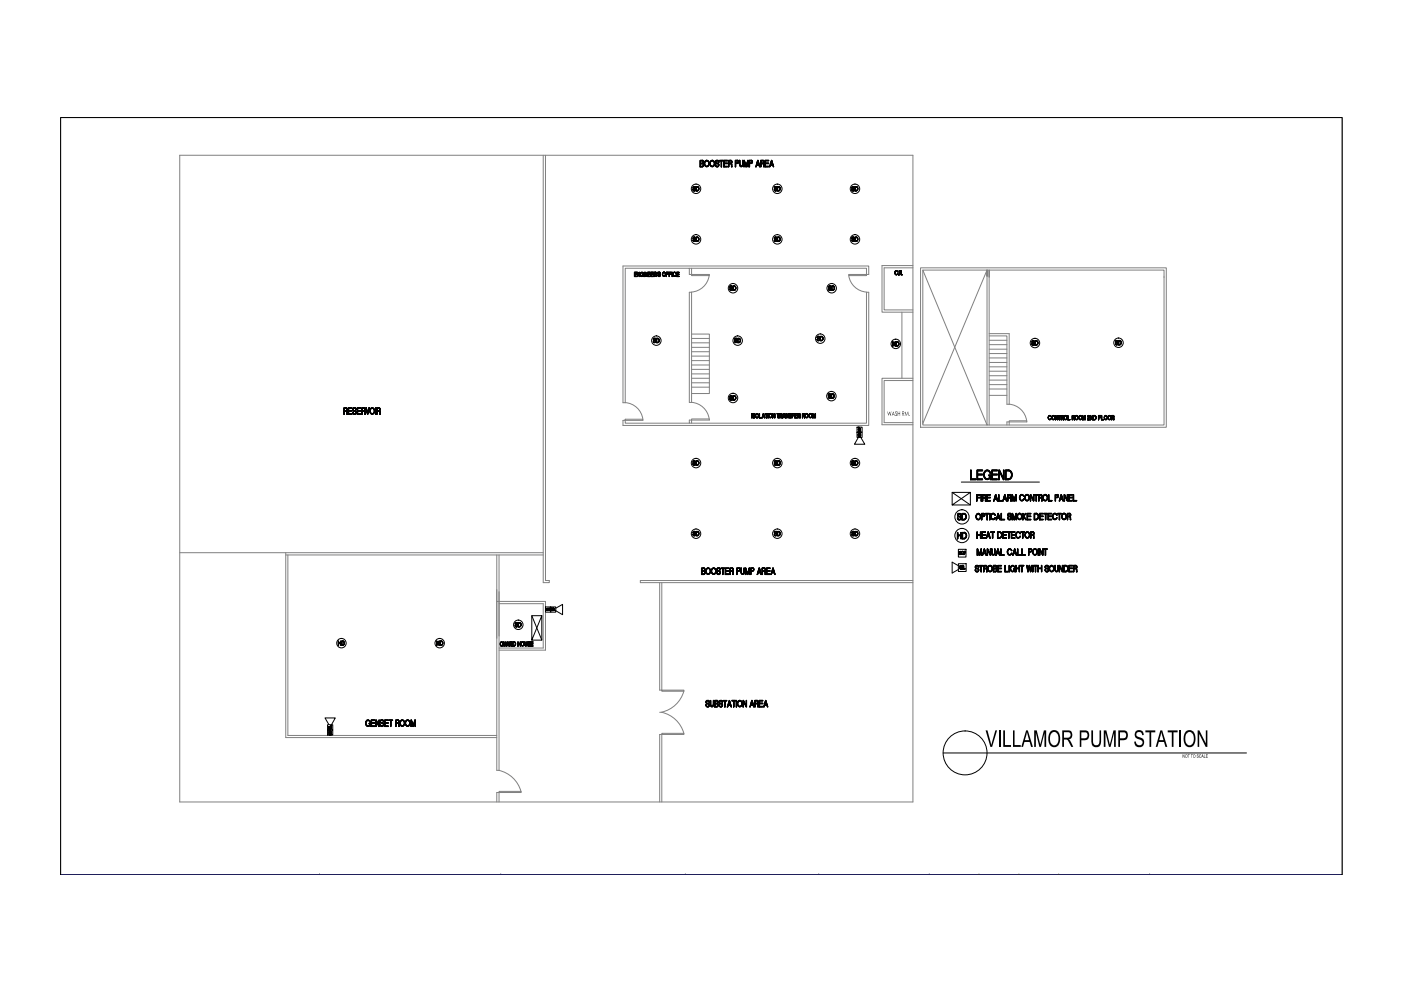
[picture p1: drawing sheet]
<svg xmlns="http://www.w3.org/2000/svg" width="420mm" height="297mm" viewBox="0 0 420 297" stroke-linecap="round" stroke-linejoin="round" font-family="sans-serif">
<!-- layer: 0 -->
<g fill="none" stroke="#808080" stroke-width=".3">
<path d="M53.9 46.5h219.9v193.9h-219.9zM162.9 46.5v128.1h1.8v-.6h-1.1v-127.5M273.8 79.6h-9.3v14h9.3M206.7 80.4h53.2v2.2h-5.3v-.3h5.9v-2.6h-73.7v41h.7v-40.3h19.2v1.9h6v.3h-5.3v-2.2M206.7 87.6h.7v33h-.7zM212.7 82.6a5.8 5.8 0 0 1-5.3 4.9M254.5 82.6a5.8 5.8 0 0 0 5.3 4.9M259.9 87.6v39.2h-53.2v-.9h6v-.3h-5.3v1.2M259.9 87.6h.6v39.9h-73.7v-1.5h6v-.3h-5.3v.3v-.3M270.5 93.6v19.8M273.8 80.3h-8.7v12.6h8.7M276.1 80.3h73.7v47.8h-73.7z"/>
<path d="M276.7 81l19.3 46.4h-19.3v-46.4h19.3M296 81h53.1v46.4h-53.1v-46.4v1.8M296 81l-19.3 46M296.6 83.2v-2.2v46.4M207.4 100.1h5.3v17.9h-5.3M207.4 101.4h5.3M207.4 102.8h5.3M207.4 104.1h5.3M207.4 105.4h5.3M207.4 106.7h5.3M207.4 108.1h5.3M207.4 109.4h5.3"/>
<path d="M207.4 110.7h5.3M207.4 112.1h5.3M207.4 113.4h5.3M207.4 114.7h5.3M207.4 116h5.3M273.8 114.1h-8.7v12.6h8.7M273.8 113.4h-9.3v13.9h9.3M296.6 100h6.1v21.2h-.7v-20.5h-5.3M296.7 118.5h5.3M296.7 102h5.3M296.7 103.3h5.3M296.7 104.7h5.3"/>
<path d="M296.7 106h5.3M296.7 107.3h5.3M296.7 108.6h5.3M296.7 110h5.3M296.7 111.3h5.3M296.7 112.6h5.3M296.7 113.9h5.3M296.7 115.3h5.3M296.7 116.6h5.3M187.5 120.7a5.7 5.7 0 0 1 5.3 5M187.5 126v.8h19.2M207.4 120.6a5.8 5.8 0 0 1 5.3 5"/>
<path d="M276.7 126.2v.3M302 127.4v-.9h5.9v-.4h-5.2v1.3M302.6 121.1a5.8 5.8 0 0 1 5.3 5M53.9 165.7h109M85.7 165.7v55.4h63.3M85.7 166.3h77.2M86.3 166.3v54.1h62.7M149 166.3v64.6h.7v-64.6M197.8 174.6v32.3h7.3v.3h-6.6v-32.6M273.8 174h-81.8v.6h81.8M149 180.3h14.6v14.6h-13.9M149.7 180.9h13.2v13.3h-13.2"/>
<path d="M197.8 213.5a8.5 8.5 0 0 1 7.3 6.3M198.5 219.8h6.6v.3h-6.6zM205.1 207.2a8.9 8.9 0 0 1-6.6 6.3M149.6 230.9a8.9 8.9 0 0 1 6.6 6.3M149.7 237.2h6.6v.3h-6.6zM149.7 237.5v2.9M149.7 237.5h-.7v2.9M197.8 240.4v-20.3h.7v20.3M18.2 262.2v-227h384.3v227M293.6 262.2h.1M305.6 262.2h.1M317.5 262.2h.1"/>
</g>
<g fill="none" stroke="#000" stroke-width=".3">
<path d="M18.2 35.2h384.3v227h-384.3zM207.8 56.8l.1 .1M207.9 56.9h.1M207.9 56.8l.2 .4M207.9 56.8l.2 .3M208.1 55.9l-.3 .4 .3 .3M208.1 55.9l-.2 .4 .2 .3M208.1 56l-.1 .4a.39 .39 0 0 1 .5 .3 .39 .39 0 0 1-.2 .5M208.1 56v.5M208.1 56l-.2 .3 .2 .2M208.1 56.5a.37 .37 0 0 1 .5 .3 .37 .37 0 0 1-.4 .4 .37 .37 0 0 1-.4-.4M208.1 57.2h.2"/>
<path d="M208.1 56.1h.2M208.1 55.9h.2M208.1 56.6h.2M208.1 57.1h.2M208.1 56h.2M208.3 55.9l.2 .4M208.3 55.9l.2 .4-.2-.3M208.3 56.6l.2 .2-.2 .3M208.3 56l.1 .3zM208.5 56.3h.1M209.1 55.9a.69 .69 0 0 1 .5 .6 .69 .69 0 0 1-.5 .7M209.1 55.9a.65 .65 0 0 1 .5 .6 .65 .65 0 0 1-.5 .7"/>
<path d="M209.1 56l.4 .5-.4 .6M209.1 55.9h-.4v1.3h.4M209.1 56.1h-.3v1M209.1 56h-.3v1.1M209.1 56h-.3v1.2h.3M209.1 55.9h-.3v1.3h.3M210 49h.7M210.1 49l.7 .1 .2 .3-.2 .4-.7 .1zM210.1 48.2l.7 .1v.5l-.7 .1zM210.6 49l.4 .4-.4 .5M210.6 48.1l.4 .4-.2 .5 .2 .5-.4 .4M210.6 48.1l.4 .4-.4 .5"/>
<path d="M210.6 49.1l.3 .3-.3 .4M210.6 50l.4-.4-.2-.6 .2-.6-.2-.3h-.8v1.9l.9-.2 .1-1.4-.3-.4-.8 .1v2h.8M210.7 49.1h-.6v.7h.6M210.7 48.2h-.6v.8M210.7 48.2h-.6v.8h.6M210.7 49.1h-.6v.8h.6M210.7 48.1h-.7v1.9h.7M211.4 48.3a.88 .88 0 0 1 1.3 .2 .88 .88 0 0 1-.2 1.2 .88 .88 0 0 1-1.2-.2 .88 .88 0 0 1 .1-1.2zM211.4 48.3a.89 .89 0 0 1 1.3 .3 .89 .89 0 0 1-.5 1.3 .9 .9 0 0 1-1-.5 .9 .9 0 0 1 .2-1.1zM211.5 48.4a.84 .84 0 0 1 1.2 .3 .84 .84 0 0 1-.5 1.2 .86 .86 0 0 1-.9-.5 .86 .86 0 0 1 .2-1zM211.5 48.4a.8 .8 0 0 1 1.2 .3 .8 .8 0 0 1-.5 1.1 .82 .82 0 0 1-.9-.4 .82 .82 0 0 1 .2-1zM211.5 48.4a.76 .76 0 0 1 1.1 .3 .76 .76 0 0 1-.4 1.1 .78 .78 0 0 1-.9-.4 .78 .78 0 0 1 .2-1z"/>
<path d="M211.5 48.5a.67 .67 0 0 1 1.1 .5 .67 .67 0 0 1-1.1 .6l-.2-.6zM213.1 48.3a.88 .88 0 0 1 1.2 .2 .88 .88 0 0 1-.2 1.2 .88 .88 0 0 1-1.2-.2 .88 .88 0 0 1 .2-1.2zM213.1 48.3a.89 .89 0 0 1 1.3 .3 .89 .89 0 0 1-.5 1.3 .9 .9 0 0 1-1-.5 .9 .9 0 0 1 .2-1.1zM213.1 48.4a.84 .84 0 0 1 1.3 .3 .84 .84 0 0 1-.5 1.2 .86 .86 0 0 1-1-.5 .86 .86 0 0 1 .2-1zM213.1 48.4a.8 .8 0 0 1 1.2 .3 .8 .8 0 0 1-.4 1.1 .82 .82 0 0 1-.9-.4 .82 .82 0 0 1 .1-1zM213.2 48.4a.76 .76 0 0 1 1.1 .3 .76 .76 0 0 1-.5 1.1 .78 .78 0 0 1-.8-.4 .78 .78 0 0 1 .2-1zM213.2 48.5a.67 .67 0 0 1 1 .5 .67 .67 0 0 1-1 .6l-.2-.6zM214.6 49.4l-.1 .1M214.6 49.4v.1M214.6 49.4l.3 .5M214.6 49.4l.3 .4M214.9 48l-.4 .5 .2 .5 .8 .3-.3 .5"/>
<path d="M214.9 50.1h.3M214.9 49.8h.3M214.9 49.9h.3M215.2 48.9a.58 .58 0 0 1 .5 .6 .58 .58 0 0 1-.6 .5 .58 .58 0 0 1-.6-.6l.4 .6M215.2 48l.4 .5M215.2 48.9l.4 .5-.4 .6M215.2 49l.4 .4-.4 .5M215.2 48.1l.4 .4M215.2 49l.3 .4-.3 .5M215.2 48.1l.3 .4M215.2 48.2l.3 .3M215.2 48.2l.2 .3"/>
<path d="M215.2 48.2l-.4 .1-.1 .2 .1 .3 .4 .1M215.2 48.1l-.4 .1-.2 .3 .2 .4 .4 .1M215.5 48.6h.2M215.5 48.6h.1M215.6 48.5a.52 .52 0 0 0-.5-.5 .52 .52 0 0 0-.6 .4 .52 .52 0 0 0 .4 .6l.6 .2v.4l-.3 .2M215.8 48.1l1.1-.1v.2h-.5v1.9l-.1-1.9h-.5zM215.8 48.1h1.1l-.5 .1v1.8l-.1-1.8zM215.9 48.1h.9M216.3 48.1v1.8M217.1 48h1.1v.2h-1v.7h1v.2h-1v.7h1v.2l-1.1 .1zM217.1 48.1h1.1l-1 .1v.7h1l-1 .1v.9l1 .1h-1.1zM217.1 48.1h1.1l-1 .1v.8h1h-1v.9l1 .1h-1.1z"/>
<path d="M217.1 49h1.1M217.1 49.9h1.1M218.2 48.1h-1.1v1.8M219.2 48.1l.3 .4-.2 .5M219.2 48.1l.3 .4-.3 .5M219.2 48.2l.2 .3-.2 .4M219.2 49l.2 .3M219.2 49l.1 .3M219.2 49.1l.1 .2M219.2 49.1h-.6v.9h-.1M219.2 48.2h-.6v.7h.6M219.2 48.1h-.7v1.9l.1-1h.6l.1 .3"/>
<path d="M219.2 49.1h-.6l-.1 .9M219.2 48.1h-.7v1.8M219.2 49h.1M219.2 48.2h-.6v.8h.6M219.3 49l.1 .3M219.3 49l.1-.8-.9-.1v1.9M219.3 49.3l.1 .7M219.3 49.3l.1 .6M219.4 50.1h.2M219.4 49.3l.1 .7v-.1M219.4 49.3v.6M219.4 49.9v.1"/>
<path d="M219.5 49.3v-1.1l-1-.1v2M220.6 49h.6M220.7 48.2h.6l.1 .5-.7 .1zM221.2 48.1l.3 .4-.3 .5M221.2 49l.3-.2v-.5l-.3-.3h-.7v2M221.2 49h-.5v1h-.2M221.2 48.2h-.6v.7l.7-.1 .2-.3-.2-.3-.7-.1v1.9v-1h.6M221.2 48.1h-.7v1.9M221.2 49h-.6l-.1 1M221.8 48.1l.1 1.2M221.8 48.1l.1 1.2zM222.6 49.3l-.1 .4-.5-.1-.1-1.6h-.1v1.3"/>
<path d="M222.7 49.3l-.4 .5-.4-.5M222.7 49.3v-1.3l.1 1.3M222.7 49.3v-1.2l.1 1.2M222.7 49.3l-.4 .6-.5-.6M222.7 48.1l.1 1.2zM222.7 48.1v1.2M222.8 49.3l-.5 .7-.5-.7M222.8 49.3a.55 .55 0 0 1-.5 .7 .55 .55 0 0 1-.5-.7M223.1 48h.1l.5 1.8 .6-1.8h.1v2h-.1v-1.5l-.5 1.5h-.1l-.5-1.5v1.5h-.1zM223.1 48.1v1.9l.1-1.8 .5 1.8h.1l.5-1.8 .1 1.8v-1.9M223.2 49.9v-1.8l.5 1.9M223.2 48.1l.5 1.9 .6-1.9-.5 1.9z"/>
<path d="M223.7 50l-.5-1.6-.1 1.6v-1.9l.6 1.8 .7-1.8v1.9l-.1-1.6-.5 1.6M224.3 49.9v-1.8l-.5 1.9M224.8 48.9v-.8h.6h-.7v1.9l.1-1h.6h-.6l-.1 1M224.8 48.9h.6l-.7 .1M225.3 48l.4 .5-.4 .5 .4-.5-.4-.4M225.3 48.1l.3 .2-.1 .6h-.2l.3-.6zM225.3 48.2l.3 .3-.3 .3M225.4 48h-.7v2M225.4 49h-.6l-.1 1M225.4 48.8h-.6v-.6h.6h-.6v.7M225.4 48.1h-.7v1.9M226.7 50h.1"/>
<path d="M226.7 49.9h.1M226.8 49.8l.4-1.6 .6 1.6M226.9 49.4h.7l-.3-1.1 .5 1.6-.5-1.8-.5 1.8M226.9 49.5h.7M227 49.4l.3-1.1-.5 1.6M227.2 48l.7 2-.3-.5h-.7l-.3 .5zM227.2 48.1l-.4 1.9M227.2 48.1l.7 1.9-.3-.5M227.2 48.2h.1M227.2 48.1h.1M227.2 48.3h.1M227.3 48.3l.3 1.1h-.6z"/>
<path d="M227.6 49.5h-.7l-.1 .5M227.8 49.8h.1M227.8 50h.1M227.8 49.9h.1M228.2 48.2l.7 .1v.5l-.7 .1zM228.8 48.1l.4 .4-.3 .5M228.8 48.1l.3 .4-.3 .5M228.8 49l.2 .3M228.8 49.1l.2 .2M228.8 49.1h-.5v.9h-.2v-2l1 .2 .1 1.7M228.8 48.2h-.5v.7M228.8 48.1h-.6v1.9v-1h.6l.2 .3"/>
<path d="M228.8 49.1h-.6l-.1 .9M228.8 49h.1M228.8 48.1h-.6v.9h.6M228.9 49l.1 .3M229 49l.1 .3M229 49l.1-.8-1-.1v1.9M229 49.3v.6M229 49.9v.1M229 49.3l.1 .7v-.1M229 49.9l.1 .1M229.1 49.3l.1 .6M229.2 49.9l-.2 .1"/>
<path d="M229.4 48h1.2v.2h-1.1v.7h1.1v.2h-1.1l.1 .7h1v.2h-1.2zM229.5 48.1h1l-1 .1v.7h1l-1 .1v.8l1 .2h-1zM229.5 48.1h1h-1v.8h1l-1 .1v.9l1 .1h-1zM229.5 49h1M229.5 49.9h1M230.5 48.1h-1v1.8M230.9 49.8l.5-1.6 .5 1.6M231.1 49.5h.6M231.1 49.4h.6M231.4 48l.6 2-.3-.5h-.6l-.3 .5zM231.4 48.1l-.6 1.9M231.4 48.1l.6 1.9-.3-.5"/>
<path d="M231.4 48.1l.6 1.8-.5-1.6 .2 1.1h-.6l.3-1.1-.5 1.6zM231.4 48.2h.1M231.4 48.1h.1M231.4 48.3h.1M231.4 48.3l.3 1.1h-.6zM231.7 49.5h-.6l-.2 .4M231.9 49.8h.1M231.9 49.9l.1 .1M232.3 56.8v.1M232.3 56.9h.1M232.3 56.8l.2 .4M232.3 56.8l.2 .3"/>
<path d="M232.5 55.9l-.3 .4 .3 .3M232.5 55.9l-.2 .4 .2 .3M232.5 56l-.1 .4 .4 .2 .1 .2-.2 .4M232.5 56v.5M232.5 56l-.2 .3 .2 .2M232.5 56.5h.3l.1 .5-.4 .2-.3-.4 .1 .1M232.5 57.2h.2M232.5 56.1h.2M232.5 55.9h.2M232.5 56.6h.2M232.5 57.1h.2M232.5 56h.2"/>
<path d="M232.7 55.9l.3 .4M232.7 55.9l.2 .4M232.7 56.6l.2 .2-.2 .3M232.7 56l.2 .3M232.7 56l.1 .3M232.9 56.3h.1M233.5 55.9a.69 .69 0 0 1 .5 .6 .69 .69 0 0 1-.5 .7M233.5 55.9a.65 .65 0 0 1 .5 .6 .65 .65 0 0 1-.5 .7M233.5 56l.4 .5-.4 .6M233.5 56a.59 .59 0 0 1 .5 .5 .59 .59 0 0 1-.5 .6M233.6 55.9h-.5v1.3h.5M233.6 56.1h-.4v1"/>
<path d="M233.6 56h-.4v1.1h.4M233.6 56h-.4v1.2h.4M233.6 56h-.5v1.2h.5M255.5 56.8v.1M255.5 56.9h.1M255.5 56.8l.2 .4M255.5 56.8l.2 .3M255.7 55.9l-.2 .4 .2 .3M255.7 56l-.1 .4 .5 .2 .1 .2-.3 .4M255.7 56v.5M255.7 56l-.2 .3 .2 .2M255.7 56.5h.4l.1 .5-.5 .2-.2-.4 .1 .1"/>
<path d="M255.7 57.2h.3M255.7 56.1h.3M255.7 55.9h.3M255.7 56.6h.3M255.7 57.1h.3M255.7 56h.3M255.9 55.9l.3 .4M255.9 56.6l.2 .2-.2 .3M255.9 56.6l.3 .2-.3 .3M255.9 56l.3 .3M255.9 56l.2 .3M256.1 56.3h.1"/>
<path d="M256.8 55.9a.69 .69 0 0 1 .5 .6 .69 .69 0 0 1-.5 .7M256.8 55.9a.65 .65 0 0 1 .4 .6 .65 .65 0 0 1-.4 .7M256.8 56l.4 .5-.4 .6M256.8 56a.59 .59 0 0 1 .4 .5 .59 .59 0 0 1-.4 .6M256.8 55.9h-.4v1.3h.4M256.8 56.1h-.3v1M256.8 56h-.4l.1 1.1h.3M256.8 56h-.4v1.2h.4M207.8 72h.1M207.8 72l.3 .4M207.9 72h.1M207.9 72l.2 .3"/>
<path d="M208.1 71l-.3 .4 .3 .4M208.1 71.1l-.2 .3 .2 .3M208.1 71.2v.4M208.1 71.2l-.2 .2 .2 .2M208.1 72.4h.2M208.1 71.6h.2M208.1 71.1h.2M208.1 71h.2M208.1 71.7h.2M208.1 72.3h.2M208.3 71.6l.2 .4-.2 .4M208.3 71l.2 .4"/>
<path d="M208.3 71.1l.2 .3-.2-.3M208.3 71.7l.2 .3-.2 .3M208.3 71.2l.1 .2zM208.3 71.8l.1 .4h-.3l-.2-.2M208.5 71.4h.1M208.8 72.3h.3M208.8 71.2a.55 .55 0 0 1 .7 .5 .55 .55 0 0 1-.7 .5zM209.1 71a.69 .69 0 0 1 .5 .7 .69 .69 0 0 1-.5 .7M209.1 71.1a.65 .65 0 0 1 .5 .6 .65 .65 0 0 1-.5 .6M209.1 71.1l.4 .6-.4 .6M209.1 71h-.4v1.4h.4M209.1 71.2h-.3v1.1h.3"/>
<path d="M209.1 71.1h-.3v1.2h.3M209.1 71.1h-.3v1.2M209.1 71.1h-.3v1.3M232.2 72h.1M232.2 72l.3 .4M232.3 72h.1M232.3 72l.2 .3M232.3 72l.4 .3M232.5 71l-.3 .4 .3 .4M232.5 71.1l-.2 .3 .2 .3M232.5 71.2v.4M232.5 71.2l-.2 .2 .2 .2"/>
<path d="M232.5 71.6a.36 .36 0 0 1 .5 .4 .36 .36 0 0 1-.5 .3M232.5 72.4h.2M232.5 71.1h.2M232.5 71h.2M232.5 71.7h.2M232.7 71l.3 .4M232.7 71.1l.2 .3M232.7 71.7l.2 .3-.2 .3M232.7 71.2l.1 .2M232.7 71.8l.1 .4h-.3l-.2-.2M232.9 71.4h.1M233.2 71.2l.7 .2-.2 .8h-.5z"/>
<path d="M233.5 71a.69 .69 0 0 1 .5 .7 .69 .69 0 0 1-.5 .7l-.4-.1M233.5 71.1l.4 .6-.4 .6M233.5 71.1a.59 .59 0 0 1 .5 .6 .59 .59 0 0 1-.5 .6M233.6 71h-.5v1.4h.5M233.6 71.2h-.4v1.1h.4M233.6 71.1h-.4v1.2h.4M233.6 71.1h-.4v1.2M233.6 71.1h-.5v1.2M255.5 72h.1M255.5 72l.2 .4M255.5 72l.2 .3M255.5 72l.5 .3"/>
<path d="M255.7 71l-.2 .4 .2 .4M255.7 71.1l-.2 .3 .2 .3M255.7 71.2v.4M255.7 71.2l-.2 .2 .2 .2M255.7 71.6a.36 .36 0 0 1 .5 .4 .36 .36 0 0 1-.5 .3M255.7 72.4h.3M255.7 71.1h.3M255.7 71h.3M255.7 71.7h.3M255.9 71l.3 .4M255.9 71.1l.3 .3M255.9 71.7l.2 .3-.2 .3"/>
<path d="M255.9 71.7l.3 .3-.3 .3M255.9 71.2l.2 .2M255.9 71.8l.2 .4h-.4l-.2-.2M256.1 71.4h.1M256.5 71.2l.6 .2-.1 .8h-.5zM256.8 71a.69 .69 0 0 1 .5 .7 .69 .69 0 0 1-.5 .7l-.4-.1M256.8 71.1l.4 .6-.4 .6M256.8 71.1a.59 .59 0 0 1 .4 .6 .59 .59 0 0 1-.4 .6M256.8 71h-.4v1.4h.4M256.8 71.2h-.4l.1 1.1M256.8 71.1h-.4v1.2h.4M256.8 71.1h-.4v1.2"/>
<path d="M190.3 81.6h.7l-.7 .1v.4h.7l-.7 .2v.5l.7 .1h-.7v-1.3h.7l-.7 .1v.5h.7l-.7 .1v.5l.7 .1h-.7zM190.3 82.2h.7M191 81.7h-.7v1.2h.7l-.7-.1v-.6h.7h-.7v-.5l.7-.1h-.7v1.3h.7M191.2 81.6l.6 1.1 .1-1.1v1.3l-.6-1.1-.1 1.1v-1.3l.6 1.2 .1-1.2v1.3l-.6-1.2-.1 1.2zM191.2 81.6v1.3v-1.3l.7 1.3v-1.3v1.3l-.6-1.3-.1 1.3M191.9 81.7v1.2M192.7 82.3h.3v.6l-.1-.5zM192.8 82.3h.2v.6zM192.8 82.3h.2v.4l-.1-.3M192.9 82l-.1-.2a.48 .48 0 0 0-.7 .4 .48 .48 0 0 0 .7 .5l.1-.2M192.9 82l-.1-.2a.43 .43 0 0 0-.6 .2 .43 .43 0 0 0 .1 .5 .43 .43 0 0 0 .6 0M192.9 82h.1"/>
<path d="M192.9 82l-.1-.2a.48 .48 0 0 0-.6 .1 .48 .48 0 0 0 .1 .7 .48 .48 0 0 0 .6-.1M193 82l-.1-.2a.41 .41 0 0 0-.4-.2 .41 .41 0 0 0-.4 .3v.5l.2 .4 .6-.1 .1 .2v-.6h-.3l.2 .2M193 82l-.1-.2a.54 .54 0 0 0-.9 .5 .54 .54 0 0 0 .9 .4 .51 .51 0 0 1-.8-.4 .51 .51 0 0 1 .7-.5l.1 .2M193.1 81.6l.2 1.3zM193.2 81.6v1.3zM193.2 81.6v1.3M193.4 81.6l.6 1.1 .2-1.1v1.3l-.7-1.1-.1 1.1zM193.4 81.6l.7 1.2v-1.2v1.3l-.6-1.2-.1 1.2zM193.4 81.6l.7 1.3v-1.3v1.3l-.6-1.3-.1 1.3zM193.5 81.6v1.3M194.1 81.6v1.3M194.3 81.6h.8l-.7 .1v.4h.7l-.7 .2v.5l.7 .1h-.8v-1.3h.7l-.6 .1v.4h.6l-.6 .2v.5l.6 .1h-.7z"/>
<path d="M194.3 81.6h.7l-.6 .1v.5h.6h-.6v.6l.6 .1h-.7zM194.4 82.2h.6M194.4 82.9h.6M195 81.6h-.6v1.3M195.3 81.6h.7l-.7 .1v.4h.7l-.7 .2v.5l.7 .1h-.7v-1.3h.7l-.7 .1v.4h.7l-.7 .2v.5l.7 .1h-.7zM195.3 81.6h.7l-.7 .1v.5h.7h-.7v.6l.7 .1h-.7zM195.9 81.6h-.6v1.3h.6M195.9 82.2h-.6M196.1 82.9v-1.3h.5h-.4v1.3M196.2 82.2h.5M196.6 81.6l.3 .2-.2 .4 .1-.4zM196.6 81.6l.2 .2v.6"/>
<path d="M196.6 81.6l.2 .3-.2 .3M196.6 81.7v.4M196.6 81.7h-.3v.4M196.6 81.6h-.4v1.3v-.6h.5M196.6 81.7h-.4v.5h.4M196.6 82.2l.2 .2M196.6 82.3l.1 .1M196.7 82.3h-.4l-.1 .6M196.7 82.3h-.5v.6M196.7 82.4l.1 .4M196.7 82.9h.1M196.8 82.2v.2"/>
<path d="M196.8 82.9h.1M196.9 82.4l-.1 .4M197 81.6l.1 .1zM197 81.7h.1M197.1 81.7h.1M197.1 81.9v.1M197.1 81.7l-.1 .3zM197.3 82.5h.1M197.3 82.5l.3 .4M197.3 82.5l.3 .3M197.4 82.5h.1M197.6 81.5l-.3 .4 .3 .4"/>
<path d="M197.6 81.6l-.3 .3 .3 .3M197.6 81.7v.4M197.6 82.7l-.2-.2 .2 .3M197.6 82.2h.2M197.6 82.8h.2M197.6 82.1h.2M197.6 82.3h.2M197.6 82.9h.2M197.6 81.7h.2M197.6 81.6h.2M197.8 82.1l.2 .4-.2 .4M197.8 81.5l.2 .4"/>
<path d="M197.8 81.6l.2 .3-.2-.3M197.8 82.2l.2 .3-.2 .3M197.8 81.7l.1 .2zM197.8 82.3l.2 .2-.2 .2M198 81.9h.1M199.8 81.6h.7l-.6 .1v.4h.6l-.6 .2v.6l-.1-1.3h.7l-.6 .1v.4h.6l-.6 .1v.7zM199.8 82.2h.7M200.5 81.6h-.7v1.3l.1-.7h.6h-.6v-.5l.6-.1h-.7v1.3M200.7 81.6h.7l-.6 .1v.4h.6l-.6 .2v.6zM200.7 82.2h.7M201.4 81.6h-.7v1.3l.1-.7h.6h-.6v-.5l.6-.1h-.7v1.3M201.6 81.6l.1 1.3z"/>
<path d="M201.6 81.6v1.3zM201.6 81.6v1.3M201.8 82.2l.4 .6 .6-.3-.4 .3a.54 .54 0 0 1-.6-.6zM201.9 82.2l.3 .5 .5-.2-.5 .3zM202.7 81.9l-.5-.2-.3 .5M202.7 81.9l-.5-.3-.3 .6M202.7 82.5h.1M202.7 82h.1M202.8 81.9l-.4-.3a.54 .54 0 0 0-.6 .6M202.9 81.6h.8l-.7 .1v.4h.7l-.7 .2v.5l.7 .1h-.8v-1.3h.7l-.6 .1v.4h.6l-.6 .1v.6l.6 .1h-.7zM202.9 81.6h.7l-.6 .1v.5h.6h-.6v.6l.6 .1h-.7zM203 82.2h.6"/>
<path d="M203.6 81.6h-.6v1.2h.6M219 86.7h.1M218.9 86.6l.3 .4M219 86.6l.4 .3M219.2 85.7l-.2 .5 .4 .2M219.2 85.8l-.2 .3 .2 .2M219.2 85.8v.5M219.2 86.3h.2M219.2 85.8h.2M219.2 85.7h.2M219.4 86.3l.2 .2-.1 .5h-.5l-.1-.4 .1 .1M219.4 85.7l.2 .4"/>
<path d="M219.4 86.3l.2 .5-.4 .2M219.4 86.4l.2 .2-.2 .3M219.4 85.8l.2 .3M219.4 85.8l.1 .3M219.4 86.9l-.2 .1M219.6 86.1a.38 .38 0 0 0-.3-.4 .38 .38 0 0 0-.4 .3 .38 .38 0 0 0 .3 .4l.3 .1-.1 .4M219.6 86.1h.1M219.8 87h.4M219.9 85.8l.3-.1a.64 .64 0 0 1 .4 .8 .64 .64 0 0 1-.7 .5zM219.9 86.9v-1.1h.3l.4 .6-.4 .5M220.2 85.8l.4 .6-.4 .5M220.2 87a.69 .69 0 0 0 .5-.6 .69 .69 0 0 0-.5-.7h-.4v1.4"/>
<path d="M220.2 85.8h-.3v1.1h.3M220.2 85.7h-.4v1.3M220.2 85.7h-.4v1.3h.4M248.5 86.6l.2 .4M248.5 86.6h.1M248.6 86.6l.4 .3M248.6 86.6v.1M248.7 85.7l-.2 .5 .5 .2M248.7 85.8l-.1 .3 .1 .2M248.7 85.8v.5M248.8 86.3h.2M248.8 85.8h.2"/>
<path d="M248.8 85.7h.2M249 86.3l.2 .2-.1 .5h-.5l-.1-.4M249 85.7l.2 .4M249 86.3l.2 .5-.4 .2M249 86.4l.1 .2-.1 .3M249 85.8l.1 .3M249 86.4l.2 .2-.2 .3M249 85.8l.2 .3M249 86.9l-.2 .1M249.1 86.1h.1M249.2 86.1h.1M249.2 86.1a.38 .38 0 0 0-.3-.4 .38 .38 0 0 0-.4 .3 .38 .38 0 0 0 .2 .4l.4 .1-.1 .4"/>
<path d="M249.4 85.7h.4a.71 .71 0 0 1 .5 .9 .71 .71 0 0 1-.9 .5zM249.4 85.8l.4-.1a.64 .64 0 0 1 .4 .8 .64 .64 0 0 1-.8 .5zM249.5 85.8l.6 .3-.1 .7-.5 .1zM249.8 85.8l.4 .6-.4 .5M249.8 85.8a.59 .59 0 0 1 .4 .6 .59 .59 0 0 1-.4 .5M249.8 85.8h-.3v1.1h.3M249.8 85.7h-.4v1.3M268.3 81.7a.54 .54 0 0 0 .6 .7l.4-.4M268.4 81.7l.3 .6 .5-.3M269.2 82h.1M269.2 81.5l-.5-.3-.3 .5M269.3 81.5l-.6-.3-.3 .5"/>
<path d="M269.3 81.5l-.4-.4a.54 .54 0 0 0-.6 .6M269.4 82.3l.1 .1zM269.4 82.4h.1M269.7 81.7h.4M270.1 81.2l.2 .2-.2 .2zM270.1 81.7l.2-.3-.2-.3 .2 .3-.1 .3M270.1 81.2h-.3v.5M270.1 81.1h-.5v1.3M270.1 81.2h-.4v1.2M270.1 81.2h-.4v.5h.4M270.1 81.7l.2 .2M270.1 81.8l.1 .1"/>
<path d="M270.1 81.8h-.3l-.1 .6M270.1 81.8h-.4v.6v-1.3h.4h-.4v1.3M270.1 81.8h-.4v.6M270.2 81.7l.1-.4-.2-.2 .2 .2-.1 .4M270.2 82.3v.1M270.2 81.9l.1 .4M270.2 81.7l.1 .2M270.3 82.3v.1M270.3 82.4h.1M270.4 81.9l-.1 .4M270.5 82.3l.1 .1zM270.6 82.4h.1"/>
<path d="M196 102.3l.2 .3M196 102.3h.1M196 102.3l.4 .3M196.1 102.3l.1 .4M196.2 101.4l-.3 .3 .2 .3 .5 .1-.2 .4M196.2 101.4l-.2 .5 .4 .1M196.2 101.5v.5M196.2 101.5l-.2 .2 .2 .3M196.2 102a.34 .34 0 0 1 .5 .3 .34 .34 0 0 1-.5 .3M196.2 102.7h.2M196.2 101.5h.2M196.2 101.4h.2"/>
<path d="M196.4 101.4l.3 .3M196.4 102l.2 .3-.2 .3M196.4 101.4l.2 .3M196.4 102l.3 .3-.3 .3M196.4 101.5l.2 .2M196.4 101.4l-.3 .1 .1 .5M196.6 101.7h.1M196.8 101.4h.5a.69 .69 0 0 1 .5 .7 .69 .69 0 0 1-.5 .6h-.5zM196.9 102.7h.4M196.9 101.5l.7 .3-.1 .7-.6 .1zM197.3 101.5l.4 .6-.4 .5M197.3 101.5a.59 .59 0 0 1 .4 .6 .59 .59 0 0 1-.4 .5"/>
<path d="M197.3 102.7a.64 .64 0 0 0 .4-.8 .64 .64 0 0 0-.8-.5v1.3M197.3 101.5h-.4v1.1M197.3 101.5h-.4v1.1h.4M197.3 101.4h-.4v1.3M218.9 119.6h.1M218.9 119.5l.3 .4M218.9 119.5l.1 .1M218.9 119.5v.1M219 119.5l.4 .3M219.2 118.6l-.3 .3 .3 .4M219.2 118.7v.5M219.2 118.7l-.2 .2 .2 .3"/>
<path d="M219.2 119.9h.2M219.2 119.2h.2M219.2 118.8h.2M219.2 118.6h.2M219.2 119.3h.2M219.2 118.7h.2M219.4 119.2l.2 .3-.2 .4M219.4 118.6l.2 .3M219.4 119.3l.2 .2-.2 .3M219.4 118.7l.2 .2M219.4 118.7l.1 .2M219.6 119h.1"/>
<path d="M220.2 118.6a.69 .69 0 0 1 .5 .6 .69 .69 0 0 1-.5 .7M220.2 118.6a.65 .65 0 0 1 .5 .6 .65 .65 0 0 1-.5 .7M220.2 118.7l.4 .5-.4 .6M220.2 118.6h-.4v1.3h.4M220.2 118.8h-.3v1h.3M220.2 118.7h-.3v1.1h.3M220.2 118.7h-.3v1.2h.3M220.3 102.3l.3 .4zM220.4 102.3h.1M220.4 102.3l.2 .2-.2-.2M220.4 101.5l.2-.1-.2 .3 .2 .3zM220.6 101.5v.5"/>
<path d="M220.6 102l-.2-.3 .2-.3-.3 .3 .3 .4M220.6 102.7h.2M220.6 102h.2M220.6 101.5h.2M220.6 101.4h.2M220.6 102.1h.2M220.6 102.6h.2M220.8 102l.2 .3-.2 .4M220.8 101.4l.2 .3M220.8 102l.2 .3-.2 .3 .2-.3zM220.8 102.1l.2 .2-.2 .2M221 101.7h.1"/>
<path d="M221 101.7l-.2-.2 .1 .2M221 101.7l-.2-.3 .2 .3M221.2 101.4h.4a.69 .69 0 0 1 .5 .9 .69 .69 0 0 1-.9 .4zM221.3 101.5l.7 .3-.2 .7-.5 .1zM221.6 101.4a.65 .65 0 0 1 .5 .7 .65 .65 0 0 1-.5 .6M221.6 101.5l.4 .6-.4 .5M221.6 101.5a.59 .59 0 0 1 .5 .6 .59 .59 0 0 1-.5 .5M221.6 101.5h-.3v1.1M221.6 101.5h-.3v1.1h.3M221.6 101.4h-.4v1.3h.4M245 101.8l.3 .3M245.1 101.8l.2 .3"/>
<path d="M245.1 101.7h.1M245.1 101.8l.4 .2M245.3 100.8l-.2 .5 .4 .2M245.3 100.8l-.2 .3 .1 .3 .5 .2-.2 .5M245.3 100.9l-.2 .2 .2 .3M245.3 100.9v.5M245.3 101.4l.5 .2-.3 .5M245.3 102.1h.2M245.3 100.9h.2M245.3 100.8h.2M245.5 100.8l.3 .3M245.5 101.5l.2 .3-.2 .2"/>
<path d="M245.5 100.9l.2 .2M245.5 101.5l.3 .3-.3 .2M245.5 100.9l.3 .2M245.5 101.5l.2 .4-.4 .1-.2-.2M245.7 101.1h.1M245.8 101.1h.1M246 102.1h.4M246.1 100.9l.6 .3-.1 .7-.5 .1zM246.4 100.8a.69 .69 0 0 1 .5 .7 .69 .69 0 0 1-.5 .6M246.4 100.9a.65 .65 0 0 1 .4 .6 .65 .65 0 0 1-.4 .6M246.4 100.9l.4 .6-.4 .5M246.4 100.9a.59 .59 0 0 1 .4 .6 .59 .59 0 0 1-.4 .5"/>
<path d="M246.4 100.8h-.4v1.3M246.4 100.9h-.3v1.1M246.4 100.9h-.4v1.1h.4M246.4 100.9h-.4v1.2M246.4 100.9h-.4v1.2h.4M248.4 119h.1M248.4 119l.2 .3 .3 .1M248.5 119h.1M248.5 119l.2 .3M248.5 119l.2 .2M248.7 118l-.3 .6 .5 .2M248.7 118.1l-.2 .3 .2 .3"/>
<path d="M248.7 118.1l-.3 .3 .3 .3M248.7 118.2v.4M248.7 118.2l-.2 .2 .2 .2M248.7 118.6h.2M248.7 118.7h.2M248.7 118.2h.2M248.7 118.1h.2M248.7 119.3h.2M248.9 118.6l.2 .4-.2 .4M248.9 118l.2 .4M248.9 118.1l.2 .3M248.9 118.7l.2 .1-.1 .5z"/>
<path d="M248.9 118.2l.1 .2M248.9 118.8l.2 .2-.2 .2M248.9 118.2l.2 .2M248.9 118.1l-.4 .1 .2 .5M249.1 118.4h.1M249.4 119.3h.3M249.7 118a.69 .69 0 0 1 .5 .7 .69 .69 0 0 1-.5 .7h-.4v-1.3h.4a.65 .65 0 0 1 .5 .6 .65 .65 0 0 1-.5 .6M249.7 118.1l.4 .6-.4 .6M249.7 118.1a.59 .59 0 0 1 .5 .6 .59 .59 0 0 1-.5 .6M249.7 118.2l.4 .5-.4 .5M249.7 118.2h-.3v1.1M249.7 118.2h-.3v1.1h.3"/>
<path d="M249.7 118.1h-.3v1.3M267.7 102.4l.1 .6h.6l.1-.6v1.3l-.1-.6h-.6l-.1 .6v-1.2l.1 .5h.6l.1-.5v1.2l-.1-.6h-.6l-.1 .6zM267.8 102.5v1.2v-.6h.6l.1 .6v-1.2l-.1 .5h-.6v-.5v1.2M267.8 103.1h.6M268.4 102.5v1.2M269.1 102.4a.69 .69 0 0 1 .5 .7 .69 .69 0 0 1-.5 .6M269.1 102.5l.4 .6-.4 .5a.58 .58 0 0 0 .4-.5 .58 .58 0 0 0-.4-.6 .62 .62 0 0 1 .5 .6 .62 .62 0 0 1-.5 .6M269.1 102.4h-.4v1.3h.4M269.1 102.5h-.4v1.1h.4h-.4v-1.1h.4h-.3v1.1M269.1 102.5h-.4v1.2h.4M269.1 102.5h-.4v1.2M309.5 103.1h.1"/>
<path d="M309.5 103.1l.2 .3M309.6 103.1h.1M309.6 103.1l.1 .2-.2-.2M309.7 102.1l-.2 .4 .2 .3M309.7 102.2l-.2 .3 .2 .3M309.7 102.2l-.1 .3 .1 .3M309.7 102.2v.5M309.8 102.7a.37 .37 0 0 1 .4 .4 .37 .37 0 0 1-.4 .3h.2M309.8 102.8l.3 .1-.1 .4M309.8 102.2h.2M309.8 103.3h.2M309.8 102.8h.2"/>
<path d="M309.8 103.4h.2M310 102.1l.1 .4M310 102.2l.2 .3M310 102.8l.2 .3-.2 .3M310 102.8l.1 .3-.1 .2M310 102.2l.1 .3M310.1 102.5h.1M310.8 102.1a.69 .69 0 0 1 .5 .7 .69 .69 0 0 1-.5 .6M310.8 102.2l.4 .6-.4 .5a.58 .58 0 0 0 .4-.5 .58 .58 0 0 0-.4-.6 .62 .62 0 0 1 .4 .6 .62 .62 0 0 1-.4 .6M310.8 103.3h-.3v-1l.3-.1h-.4v1.2h.4h-.4v-1.2h.4h-.4v1.3h.4M334.5 103l.3 .3M334.5 103h.1"/>
<path d="M334.6 103l.2 .3M334.6 103h.1M334.6 103l.2 .2M334.8 102.1l-.2 .5 .4 .1M334.8 102.1l-.2 .3 .2 .3M334.8 102.2v.4M334.8 102.2l-.2 .2 .2 .2M334.8 102.1h.2M334.8 102.6h.2M334.8 102.2h.2M334.8 103.3h.2M334.8 103.4h.2"/>
<path d="M335 102.6l.3 .4-.3 .3M335 102.1l.2 .3M335 102.7l.2 .3-.2 .3M335 102.2l.1 .2M335 102.2l.2 .2M335.2 102.4h.1M335.3 102.4a.38 .38 0 0 0-.5-.4 .38 .38 0 0 0-.3 .5 .38 .38 0 0 0 .5 .3l.2 .2-.2 .2M335.8 102.1a.65 .65 0 0 1 .5 .6 .65 .65 0 0 1-.5 .6M335.8 102.1l.4 .6-.4 .6M335.8 102.2l.4 .5-.4 .5M335.8 103.3a.69 .69 0 0 0 .5-.6 .69 .69 0 0 0-.5-.7h-.4v1.4h.4M335.8 102.2h-.3v1.1h.3"/>
<path d="M335.8 102.2h-.3v1.1M335.8 102.1h-.3v1.2h.3M103.2 124.1v-1.8h.6h-.6v1.8M103.2 123.2h.7M103.8 122.3l.3 .3-.2 .5M103.8 122.3l.3 .4-.3 .5M103.8 122.3l.3 .4-.3 .4 .3-.4-.3-.3M103.8 122.4l.2 .3-.2 .3M103.8 122.4h-.5v.7M103.8 122.4h-.6v.7l.8 .1 .1 .2-.2-.3M103.8 123.2l.2 .2-.2-.2M103.9 123.3h-.6v.9h-.2v-2h.7h-.7l.1 2"/>
<path d="M103.9 123.2h-.6l-.1 1M103.9 123.2h-.7v.9M104 124.1v-.6l.2 .6M104 123.1l.2 .3-.2-.3 .1-.5-.3-.4 .4 .4-.2 .6M104.1 124.2h.1M104.1 123.5v.6M104.1 124l-.1 .2M104.2 124.2h-.1M104.5 122.2h1.1v.2h-1v.6h1v.2h-1v.8h1v.2h-1.1zM104.5 122.2h1.1l-1.1 .2v.7h1.1l-1.1 .1v.9l1.1 .1h-1.1zM104.5 122.3h1l-1 .1v.7h1l-1 .1v.9h1h-1zM104.5 123.1h1"/>
<path d="M105.5 122.3h-1v1.8h1M105.8 123.6l.2 .5h.5M105.8 123.6h.1M105.8 123.6l.4 .5M105.9 123.6l.3 .4M106.2 122.2l-.4 .5 .2 .5 .7 .2-.2 .6M106.2 122.2l-.4 .5 .4 .5M106.2 122.3l-.4 .4 .4 .5M106.2 122.3l-.4 .4 .4 .4M106.2 124.1h.3M106.2 123.1h.3M106.2 124.2h.3"/>
<path d="M106.2 123.2h.3M106.2 122.2h.3M106.2 122.3h.3M106.5 123l.4 .6-.4 .6M106.5 122.2l.4 .5M106.5 123.1l.4 .5-.4 .5M106.5 122.2l.3 .5M106.5 123.1l.3 .5-.3 .5M106.5 122.3l.3 .4M106.5 123.2l.3 .4-.3 .5M106.5 123.2l.2 .2-.1 .6h-.6l-.2-.4M106.7 122.7l-.2-.3h-.5v.5l.2 .1"/>
<path d="M106.7 122.7h.2M106.7 122.7l-.1-.3h-.6l-.1 .5 .3 .2M106.8 122.7h.1M107.1 122.2h1.2v.2h-1v.6h1v.2h-1v.8h1v.2h-1.2zM107.2 122.2h1l-1 .2v.7h1.1l-1.1 .1v.9l1.1 .1h-1.1zM107.2 122.3h1l-1 .1v.7h1l-1 .1v.9h1h-1zM107.2 123.1h1M108.2 122.3h-1v1.8h1M108.6 123.2h.6M109.2 122.2l.4 .4-.2 .6M109.2 122.2l.3 .4-.1 .5M109.2 122.3l.3 .3-.2 .5"/>
<path d="M109.2 122.3l.3 .4-.3 .5M109.2 122.3l.3 .4-.3 .4M109.2 122.4l.2 .3-.2 .4M109.2 122.4h-.6v.7v-.7h.7l.1 .5-.2 .1M109.2 122.2h-.7v2M109.2 122.2h-.7l.1 2M109.2 122.3h-.6v1.8M109.2 122.4h-.6v.7h.6M109.2 123.1l.2 .3M109.2 123.2l.2 .2-.2-.2M109.2 123.3h-.5v.9h-.2M109.2 123.2h-.6v1"/>
<path d="M109.2 123.2h-.6v.9M109.3 123.1l.1 .3M109.4 124v.2M109.4 123.1l.1 .3M109.4 124.2h.2M109.5 123.5l-.1 .6M109.5 124v.2M109.8 122.3h.1M109.8 122.4l.5 1.7 .4-1.7M109.8 122.4l.5 1.5 .4-1.5-.4 1.7zM109.9 122.2l.4 2 .5-2h-.2l-.3 1.6-.4-1.6h-.2l.5 2M110.6 122.2l-.3 2 .5-1.9-.5 1.6-.6-1.6 .6 1.9"/>
<path d="M110.6 122.3h.1M111.1 122.5a.88 .88 0 0 1 1.2 .2 .88 .88 0 0 1-.1 1.2 .88 .88 0 0 1-1.3-.2 .88 .88 0 0 1 .2-1.2zM111.1 122.5a.84 .84 0 0 1 1.3 .3 .84 .84 0 0 1-.5 1.2 .86 .86 0 0 1-1-.4 .86 .86 0 0 1 .2-1.1zM111.2 122.6a.76 .76 0 0 1 1.1 .3 .76 .76 0 0 1-.4 1 .78 .78 0 0 1-.9-.4 .78 .78 0 0 1 .2-.9zM111.2 122.6a.67 .67 0 0 1 1 .6 .67 .67 0 0 1-1 .5l-.2-.5zM112.6 122.2h.1v2h-.1zM112.6 122.2l.1 2zM112.7 122.3v1.8zM112.7 122.3v1.8M113 122.2h.7h-.7v2zM113.1 123.2h.6M113.1 123.2l-.1 1 .1-1h.6z"/>
<path d="M113.7 122.2l.3 .4-.1 .6M113.7 122.2l.3 .4-.2 .5 .2-.5-.3-.3M113.7 122.3l.3 .4-.3 .5M113.7 122.3l.3 .4-.3 .4M113.7 123l.2-.1-.1-.5h-.7v.7v-.7l.8 .1-.2 .6M113.7 122.3h-.7v1.8l.1-.9h.6M113.7 122.3h-.6v1.8M113.7 122.3h-.6v.8h.6M113.7 123.1l.2 .3M113.7 123.2l.2 .2M113.7 123.2l.1 .2M113.8 123.1l.1 .3"/>
<path d="M113.8 124l.1 .2M113.8 123.5l.1 .6M113.9 124v.2M113.9 124.2h.2M113.9 123.5l.2 .6M114 124.2h.1M114 123.4l-.1-.3 .1 .3M114 124v.2M207.9 139.1h.1M207.9 139.1l.2 .2M208.1 138.1a.42 .42 0 0 0-.2 .5 .42 .42 0 0 0 .5 .3l-.1 .4M208.1 138.1l-.2 .5 .4 .2"/>
<path d="M208.1 138.2l-.2 .3 .2 .2M208.1 138.2v.5M208.1 138.7h.2M208.1 138.2h.2M208.1 138.1h.2M208.1 139.3h.2M208.3 138.7a.37 .37 0 0 1 .3 .4 .37 .37 0 0 1-.4 .3 .37 .37 0 0 1-.4-.3M208.3 138.1l.2 .4M208.3 138.7a.33 .33 0 0 1 .2 .4 .33 .33 0 0 1-.3 .3 .33 .33 0 0 1-.3-.3M208.3 138.8l.2 .3-.2 .2M208.3 138.2l.2 .3M208.3 138.2l.1 .3"/>
<path d="M208.5 138.5h.1M208.8 138.2l.3-.1a.64 .64 0 0 1 .4 .8 .64 .64 0 0 1-.7 .5zM209.1 138.1a.69 .69 0 0 1 .5 .7 .69 .69 0 0 1-.5 .6M209.1 138.2l.4 .6-.4 .5M209.1 138.1h-.4v1.4h.4M209.1 138.3h-.3v1M209.1 138.2h-.3v1.1h.3M209.1 138.2h-.3v1.2M209.1 138.1h-.3v1.3h.3M225.5 124l.1 1.3zM225.5 124v1.2M225.8 124.9h.1"/>
<path d="M225.7 124.9h.1M225.7 124.9l.3 .3M225.8 124.9l.4 .3M225.8 124.9l.2 .3M226 123.9l-.3 .4 .3 .3M226 124l-.3 .3 .3 .3M226 124.1v.4M226 124.1l-.2 .2 .2 .2M226 124.5a.36 .36 0 0 1 .5 .4 .36 .36 0 0 1-.5 .3M226 125.3h.2M226 124.1h.2M226 124h.2"/>
<path d="M226 124.7h.2M226 124.6h.2M226.2 123.9l.3 .4M226.2 124l.2 .3M226.2 124.6l.2 .3-.2 .3M226.2 124.1l.1 .2M226.2 124.6l.2 .3-.2 .2M226.2 124.1l.2 .2M226.2 124l-.4 .1 .2 .5M226.4 124.3h.1M227.7 124l.1 1.2 .6 .1h-.7zM227.7 124v1.2h.7h-.6v-1.2l-.1 1.2h.7"/>
<path d="M228.5 125.3h.1M228.6 125.2l.1-.3h.5h-.5h.5l.1 .3M228.6 125.2h.1M228.6 125.2l.3-1.1 .4 1.1M228.9 124l.5 1.3-.2-.4h-.5l-.2 .4zM228.9 124l-.3 1.2M228.9 124l.4 1.2M228.9 124.1l.4 1.1-.3-1.1 .2 .8h-.5l.2-.8-.3 1.1zM228.9 124.1h.1M228.9 124h.1M229 124.1l.2 .8h-.5zM229.3 125.2h.1"/>
<path d="M229.3 125.3h.1M229.5 124h.7l-.3 .1v1.2l-.1-1.2-.3-.1h.7l-.3 .1v1.2l-.1-1.2zM229.5 124h.7l-.4 .1v1.1v-1.1zM229.5 124h.7M229.8 124v1.2M230.3 124l.1 1.3zM230.3 124v1.2M231.7 124l.6 1.1 .1-1.1v1.3l-.6-1.1-.1 1.1zM231.7 124l.6 1.2 .1-1.2v1.3l-.7-1.2v1.2zM231.7 124l.6 1.2 .1-1.2v1.2l-.7-1.2v1.2zM231.7 124v1.2M232.3 139.1h.1"/>
<path d="M232.3 139.1l.4 .2M232.3 124v1.2M232.5 138.1l-.3 .4 .1 .3 .5 .1-.1 .4M232.5 138.1l-.2 .5 .4 .2M232.5 138.2l-.2 .3 .2 .2M232.5 138.2v.5M232.5 138.2l.3 .3M232.5 138.7h.2M232.5 138.1h.2M232.7 138.7l.2 .2-.1 .5h-.5v-.3M232.7 138.1l.3 .4M232.7 138.1l.2 .4"/>
<path d="M232.7 138.7l.2 .2-.1 .4h-.4l-.1-.2M232.7 138.8l.2 .3-.2 .2M232.7 138.2l.2 .3M232.9 138.5h.1M233 124h.8l-.4 .1v1.2v-1.2l-.4-.1h.7l-.3 .1v1.2v-1.2zM233 124h.7l-.3 .1v1.1v-1.1zM233.1 124h.6M233.4 124v1.2M233.5 138.1a.69 .69 0 0 1 .5 .7 .69 .69 0 0 1-.5 .6M233.5 138.1a.65 .65 0 0 1 .5 .7 .65 .65 0 0 1-.5 .6M233.5 138.2l.4 .6-.4 .5M233.5 138.2a.59 .59 0 0 1 .5 .6 .59 .59 0 0 1-.5 .5"/>
<path d="M233.6 138.1h-.5v1.4h.5M233.6 138.3h-.4v1M233.6 138.2h-.4v1.1h.4M233.6 138.2h-.4v1.2h.4M233.6 138.2h-.5v1.2M233.6 138.1h-.5v1.3h.5M233.9 124v1.3v-1.3h.4zM233.9 124.6v.7v-.7h.4zM234.3 123.9l.3 .3-.1 .6M234.3 124l.2 .2-.1 .4M234.3 124l.2 .2v.6M234.3 124.1v.4"/>
<path d="M234.3 124.1l.2 .2-.2 .2M234.3 124.6l.2 .2M234.3 124.6l.1 .2M234.3 124.6l.2-.5-.6-.1v1.2v-.6h.4M234.3 124.1h-.4v.4h.4M234.3 124.6h.1M234.3 124.1h-.4v.5h.4M234.5 124.8l.1 .5zM234.5 125.2v-.4v.4M234.5 125.2v-.4l.1 .4M234.5 125.2l.1 .1M234.7 125.3h.1"/>
<path d="M234.8 125.2l.1-.3h.4h-.4h.4l.2 .3M234.8 125.2l.3-1.1 .4 1.1M234.9 124.9h.4l-.1-.8 .3 1.1-.3-1.1-.4 1.1M234.9 124.9l.2-.8-.3 1.1M235.1 124l.5 1.3-.3-.4h-.4l-.2 .4zM235.1 124l-.3 1.2M235.1 124l.4 1.2M235.1 124.1h.1M235.1 124h.1M235.1 124.1l.2 .8h-.4zM235.5 125.2h.1M235.5 125.3h.1"/>
<path d="M235.7 124l.6 1.1 .1-1.1v1.3l-.6-1.1-.1 1.1zM235.7 124l.7 1.2v-1.2v1.2l-.6-1.2-.1 1.2zM235.7 124v1.2M236.4 124v1.2M236.5 124.9l.3 .3zM236.7 124.9h.1M236.6 124.9h.1M236.6 124.9l.2 .2-.2-.2M236.6 124.1l.2-.1-.2 .3 .2 .3zM236.8 123.9l-.3 .4 .3 .3M236.8 124.1v.4M236.8 125.3h.2"/>
<path d="M236.8 124.5h.2M236.8 124.1h.2M236.8 124h.2M236.8 125.2h.2M236.8 124.6h.2M237 124.5l.3 .4-.3 .3 .3-.3zM237 123.9l.3 .5zM237 124l.2 .3M237 124.6l.2 .3-.2 .2M237.2 124.3l-.2-.2 .2 .2M237.3 124.3h.1M237.5 124h.7l-.7 .1v.4h.7l-.7 .1v.7z"/>
<path d="M237.5 124h.7l-.7 .1v.4h.7l-.7 .1v.6zM237.5 124h.7l-.7 .1v.5h.7h-.7v.6zM237.5 124.6h.7M238.2 124h-.7v1.2M238.4 124h.7l-.7 .1v.4h.7l-.7 .1v.6l.7 .1h-.7zM238.4 124h.7l-.7 .1v.4h.7l-.7 .1v.6h.7h-.7zM238.4 124h.7l-.7 .1v.5h.7h-.7v.6h.7h-.7zM238.4 124.6h.7M238.4 125.2h.7M239.1 124h-.7v1.2M239.3 124.6h.4M239.4 124.6l-.1 .7v-1.3h.4h-.4v1.2"/>
<path d="M239.4 124.5v-.4h.3h-.4v.5l.6 .1M239.7 123.9l.3 .3-.1 .4M239.7 124l.3 .2-.1 1M239.7 124l.3 .2-.2 .4M239.7 124l.3 .3-.3 .3 .2-.3zM239.7 124.1l.2 .2-.2 .2zM239.7 124.6l.2 .1M239.7 124.6l.1 .1M239.7 124.6h-.3l-.1 .6M239.7 124h-.4v1.2M239.7 124.6h-.4v.6M239.7 124.6h.1"/>
<path d="M239.9 124.8v.4M239.9 124.8l.1 .4M240 125.2h-.2M240 124.8v.4M240.7 124.6h.4M240.7 124.6l-.1 .7v-1.3h.5h-.5v1.2M240.7 124.1h.4h-.4v.4h.4l-.4 .1zM241.1 123.9l.2 .3-.1 .4M241.1 124l.2 .2v1M241.1 124l.2 .2-.1 .4M241.1 124l.2 .3-.2 .3 .2-.3zM241.1 124.1l.2 .2-.2 .2z"/>
<path d="M241.1 124.6l.1 .1M241.1 124.6h-.4l-.1 .6M241.1 124h-.4v1.2M241.1 124.6h.1M241.1 124.5l.1 .2M241.2 124.8l.1 .4M241.3 125.2v-.4v.4M241.3 124.8l.1 .4M241.3 125.2l-.1 .1M243.7 124l.5 1.2 .4-1.3v1.4l-.1-1-.3 1-.4-1-.1 1zM243.7 124v1.2l.1-1 .3 1M243.7 125.2l.1-1.2 .3 1.2"/>
<path d="M243.8 124l.4 1.2 .3-1.2-.3 1.2zM244.5 125.2v-1.2l-.3 1.2 .3-1 .1 1v-1.2l-.4 1.2-.5-1.2v1.2M244.6 124v1.2l-.1-1.1-.3 1.1-.4-1.1-.1 1.1M255.5 139.1h.1M255.5 139.1l.5 .2M255.7 138.1l-.2 .4 .1 .3 .5 .1-.2 .4M255.7 138.1l-.2 .5 .5 .2M255.7 138.2l-.2 .3 .2 .2M255.7 138.2v.5M255.7 138.2l.4 .3M255.7 138.7h.3M255.7 138.1h.3"/>
<path d="M255.9 138.7l.3 .2-.1 .5h-.5v-.3M255.9 138.1l.3 .4M255.9 138.7l.2 .2v.4h-.5l-.1-.2M255.9 138.8l.2 .3-.2 .2M255.9 138.2l.2 .3M255.9 138.8l.3 .3-.3 .2M255.9 138.2l.3 .3M256.1 138.5h.1M256.8 138.1a.69 .69 0 0 1 .5 .7 .69 .69 0 0 1-.5 .6M256.8 138.1a.65 .65 0 0 1 .4 .7 .65 .65 0 0 1-.4 .6M256.8 138.2l.4 .6-.4 .5M256.8 138.2a.59 .59 0 0 1 .4 .6 .59 .59 0 0 1-.4 .5"/>
<path d="M256.8 138.1h-.4v1.4l.4-.1M256.8 138.3h-.3v1h.3M256.8 138.2h-.4l.1 1.1h.3M256.8 138.2h-.4v1.2h.4M256.8 138.1h-.4v1.3h.4M257 128h1.5v1.6h-1.5zM257 129.6h1.5v1.5h-1.5zM257.3 130.2l.9 .2M257.3 130.2l.9 .2-.9-.2M257.4 128.2h.3M257.4 130.7h.3M257.4 131.1l-1.1 2.1h3l-1.1-2.1"/>
<path d="M257.4 130.1h.6l.1-.3v.3h-.7h.6l.1-.3v.3zM257.4 130.6v.1M257.4 129.1l.7 .2-.7 .2 .7-.2-.7-.2h.7h-.6l.6 .2-.6 .2h.6h-.7M257.4 128.2v.3h.7M257.4 130.6l.3 .1M257.5 128.2v.2l.2-.2M257.5 130.5l-.1 .1M257.5 130.4l-.1 .2M257.6 130.5l-.2 .1M257.6 128.5l-.1 .3 .2 .2M257.6 128.5l-.2 .3 .3 .2M257.6 128.5l-.1 .3 .2 .1"/>
<path d="M257.7 130.6l.3-.1-.2 .3M257.7 130.6v.1M257.7 130.6h.3M257.7 128.2v.2l.4 .1M257.7 128.2v.2h.4M257.7 128.2v.2M257.8 128.5l.2 .3-.3 .2M257.9 128.5l.1 .3-.3 .1M257.9 130.8h.1M258 130.6l-.2-.1-.3 .3-.1-.1M258 130.6l-.2 .2M258 129.1h-.6l.7 .2-.6-.2 .6-.1h-.7l.6 .3-.6 .2h.7h-.5l.5-.2-.5-.2 .5-.1h-.7l.6 .3-.6 .2h.7h-.6l.6-.2-.7 .2h.6"/>
<path d="M258 129.8v.3h-.6h.6v-.3v.3h-.6M314.3 125.2a.54 .54 0 0 0 .7 .6l.3-.4M314.4 125.2l.3 .6 .5-.4M314.4 125.2l.3 .5 .5-.3M315.2 124.9l-.5-.2-.3 .5M315.2 124.9l-.5-.3-.3 .6M315.2 124.9h.1M315.2 125.4h.1M315.3 124.9l-.3-.4a.54 .54 0 0 0-.7 .7M316.5 124.6l.7 1.1 .1-1.1v1.3l-.7-1.1-.1 1.1zM316.6 124.6l.6 1.1 .1-1.1v1.2l-.7-1.1v1.1v-1.2l.6 1.2 .1-1.2v1.2l-.7-1.2v1.2zM316.6 124.6v1.2"/>
<path d="M317.2 124.6v1.2M317.4 124.6h.7l-.3 .1v1.2l-.1-1.2zM317.4 124.6h.7h-.3v1.2l-.1-1.2h-.3h.7h-.3l-.1 1.2v-1.2zM317.4 124.6h.7M317.8 124.6v1.2M318.3 125.2h.4M318.3 125.2l-.1 .7v-1.3h.5h-.5v1.2M318.3 125.1h.4M318.7 124.5l.2 .3-.1 .4M318.7 124.6l.2 .2v1M318.7 124.6l.2 .2-.1 .4M318.7 124.6l.2 .3-.2 .3"/>
<path d="M318.7 124.6v.5M318.7 125.2l.1 .1M318.7 124.7h-.4v.4M318.7 125.2h-.4l-.1 .6M318.7 124.6h-.4v1.2M318.7 125.2h.1M318.7 124.6h-.4v.6M318.7 124.6h-.4v.6h.4M318.7 125.1l.1 .2M318.8 125.4v.4M318.8 125.4l.1 .4M318.8 125.1l.1 .7"/>
<path d="M318.9 125.8h-.1M318.9 125.8l-.1 .1M320.2 124.6l.1 1.1 .6 .2h-.7zM320.2 124.6l.1 1.1 .6 .1h-.7v-1.2l.1 1.2h.6h-.7zM320.3 124.6v1.2h.6M321.5 124.6h.5h-.4v1.2v-.6h.4h-.3v.7zM321.6 125.2h.4M322 124.5l.2 .3-.1 .4M322 124.6l.2 .2v.5M322 124.6l.2 .2-.1 .4M322 124.6l.2 .3-.2 .3M322 124.6v.5"/>
<path d="M322 124.7h-.3v.4M322 124.6h-.4v1.2v-.6h.4M322 124.6h-.4v1.2M322 124.6h-.4v.6M322 124.6h-.4v.6h.4M322 125.2l.2 .1M322.1 125.8v.1M322.1 125.1l.1 .7-.2-.6M322.2 125.8h.1M322.2 125.4v.4M322.2 125.8v.1M324.6 124.5l.4 1.2 .5-1.2v1.4l-.1-1-.3 1-.4-1-.1 1z"/>
<path d="M324.6 125.8v-1.2l.4 1.2 .5-1.2v1.2l-.1-1-.3 1M324.6 124.6v1.2l.1-1 .3 1-.3-1.2v1.2M324.7 124.6l.3 1.2 .4-1.2-.3 1.2zM325.5 124.6v1.2l-.1-1.2-.3 1.2-.4-1.2-.1 1.2M325.5 125.8l-.1-1.2-.3 1.2M326.2 124.9a.34 .34 0 0 1 .4-.4 .34 .34 0 0 1 .2 .6l-.1 .1M326.2 124.9l.4-.3 .1 .6M326.2 124.9h.1M326.2 124.9l.4-.2v.4M326.2 124.9l.4-.3v.5M326.2 125.5v.4h.6l-.5-.2M326.2 125.6v.2z"/>
<path d="M326.3 125.6h.1M326.3 125.6l-.1 .2M326.3 124.9l.2-.2 .1 .4M326.3 125.7l.4 .1M326.3 125.6v.1M326.7 125.1l-.4 .5M326.7 125.2l-.4 .5M326.7 125.2l-.4 .4M327 124.5l.6 1.1 .1-1.1v1.4l-.6-1.1-.1 1.1zM327 124.6l.6 1.1 .1-1.1v1.2l-.7-1.2v1.2v-1.2l.6 1.2 .1-1.2v1.2l-.7-1.2v1.2zM327 124.6v1.2M327.6 124.6v1.2"/>
<path d="M328.3 124.5a.69 .69 0 0 1 .5 .7 .69 .69 0 0 1-.5 .6M328.3 124.6a.59 .59 0 0 1 .4 .6 .59 .59 0 0 1-.4 .5M328.3 124.6l.4 .6-.4 .5M328.3 124.5h-.5v1.4h.5M328.3 124.6h-.3v1.1h.3M328.3 124.6h-.4v1.2M328.3 124.6h-.4v1.2h.4M329.4 124.5h.8l-.7 .1v.5h.7v.1h-.7v.7zM329.5 124.6h.7h-.7v.5h.7l-.7 .1v.6v-1.2h.7h-.7v.5h.7l-.7 .1v.6zM329.5 125.2h.6M330.1 124.6h-.6v1.2M330.3 124.5l.1 1.2 .7 .2h-.8z"/>
<path d="M330.3 124.6l.1 1.1 .6 .1h-.7v-1.2l.1 1.2h.6h-.7zM330.4 124.6v1.2h.6M333.4 125.2h.5M333.8 124.5l.3 .3-.1 .4M333.8 124.6l.3 .2-.1 .5M333.8 124.6l.3 .2-.2 .4M333.8 124.6l.3 .3-.3 .3M333.8 124.6v.5M333.8 125.2l.2 .6M333.9 124.5h-.5v1.4l.1-.7h.4M333.9 124.6h-.4v.5M333.9 124.6h-.5v1.2"/>
<path d="M333.9 124.6h-.5v1.2l.1-.6h.4M333.9 125.2h-.5v.6M333.9 125.2h.1M333.9 124.6h-.5v.6h.5M333.9 125.1l.1 .2M333.9 125.7v.1M334 125.4v.4M334 125.4l.1 .3M334 125.8l.1 .1M334 125.7v.1M334.1 125.4v.4M208.1 159.3l-.2 .3 .2 .3"/>
<path d="M208.1 159.4l-.2 .2 .2 .3M208.1 159.4v.5M208.1 159.9a.37 .37 0 0 1 .5 .3 .37 .37 0 0 1-.4 .4 .37 .37 0 0 1-.4-.4M208.1 159.4h.2M208.1 159.3h.2M208.1 159.9h.2M208.3 159.2l.2 .4M208.3 159.3l.2 .3M208.3 159.9l.2 .3-.2 .3M208.3 159.4l.1 .2M208.3 159.4l.2 .2M208.3 159.3a.41 .41 0 0 0-.5 .4 .41 .41 0 0 0 .6 .4l-.1 .4-.4-.3"/>
<path d="M208.5 159.6h.1M208.7 159.3h.4a.69 .69 0 0 1 .5 .8 .69 .69 0 0 1-.9 .5zM208.8 159.4a.55 .55 0 0 1 .7 .5 .55 .55 0 0 1-.7 .6zM209.1 159.4l.4 .5-.4 .6M209.1 159.4h-.3v1.1M209.1 159.4h-.3v1.1h.3M209.1 159.3h-.3v1.2h.3M209.1 159.3h-.3v1.3M232.5 159.3l-.2 .3 .2 .3M232.5 159.4l-.2 .2 .2 .3M232.5 159.4v.5M232.5 159.9h.3l.1 .5-.4 .2-.3-.4h.1"/>
<path d="M232.5 159.4h.2M232.5 159.3h.2M232.5 159.9h.2M232.7 159.2l.3 .4M232.7 159.3l.2 .3M232.7 159.9l.2 .3-.2 .3M232.7 159.4l.1 .2M232.7 159.3h-.4l-.1 .3 .1 .3 .5 .2v.3l-.3 .1-.2-.3M232.9 159.6h.1M233.1 159.3h.5a.69 .69 0 0 1 .4 .6 .69 .69 0 0 1-.5 .7h-.4zM233.2 159.4l.7 .3-.2 .7-.5 .1zM233.5 159.4l.4 .5-.4 .6"/>
<path d="M233.5 159.4a.59 .59 0 0 1 .5 .5 .59 .59 0 0 1-.5 .6M233.6 159.4h-.4v1.1M233.6 159.4h-.4v1.1h.4M233.6 159.3h-.5v1.3M255.7 159.3l-.2 .3 .2 .3M255.7 159.4l-.2 .2 .2 .3M255.7 159.4v.5M255.7 159.9h.4l.1 .5-.5 .2-.2-.4h.1M255.7 159.4h.3M255.7 159.3h.3M255.7 159.9h.3M255.9 159.2l.3 .4"/>
<path d="M255.9 159.3l.3 .3M255.9 159.9l.3 .3-.3 .3M255.9 159.9l.2 .3-.2 .3M255.9 159.4l.2 .2M256 159.3h-.4l-.1 .3 .1 .3 .5 .2v.3l-.4 .1-.2-.3M256.1 159.6h.1M256.4 159.3h.4a.69 .69 0 0 1 .4 .8 .69 .69 0 0 1-.8 .5zM256.5 159.4l.6 .3-.1 .7-.5 .1zM256.8 159.4l.4 .5-.4 .6M256.8 159.4a.59 .59 0 0 1 .4 .5 .59 .59 0 0 1-.4 .6M256.8 159.4h-.4l.1 1.1M256.8 159.4h-.4v1.1h.4"/>
<path d="M256.8 159.3h-.4v1.3M285.6 147.6l5.4 3.8M287.1 155.3h.2M287.1 159.6l.1 .8h.9v-.8h.2v1.9h-.2v-.9h-.9l-.1 .9v-1.9l.1 .8h1l.1-.8v1.9l-.1-1h-1l-.1 1zM287.2 155.3h.1M287.2 159.6v.9h1l.1-.9v1.9l-.1-1h-1v1zM287.2 155.3l.3 .5M287.2 155.3l.3 .4M287.2 159.7v1.7M287.2 155.3l.3 .3M287.5 153.9l-.4 .5 .4 .5M287.5 153.9l-.3 .5 .3 .5"/>
<path d="M287.5 153.9l-.3 .5 .3 .4M287.5 154.9l.6 .2-.3 .5M287.5 153.9h.3M287.5 155.7h.3M287.5 154.8h.3M287.5 155h.3M287.8 154.7a.58 .58 0 0 1 .5 .7 .58 .58 0 0 1-.6 .5 .58 .58 0 0 1-.6-.6M287.8 153.9l.4 .5M287.8 154.7a.56 .56 0 0 1 .4 .7 .56 .56 0 0 1-.6 .4 .56 .56 0 0 1-.5-.5M287.8 154.8l.4 .5-.4 .5M287.8 154.8l.3 .5-.3 .4M287.8 154.8l.4 .5-.4 .4"/>
<path d="M287.8 153.9l.3 .5M287.8 154l.3 .4M287.8 154l-.4 .1-.2 .3 .2 .3h.4M287.8 155.7h-.3M288.1 154.4l-.3-.3h-.4l-.1 .4 .2 .2M288.1 154.4h.2M288.1 154.4h.1M288.2 159.7v1.7M288.3 144.5h23.4M288.5 153.9a.98 .98 0 0 1 1.3 .7 .98 .98 0 0 1-.7 1.2h-.6zM288.6 159.7h.6a.91 .91 0 0 1 .6 .8 .91 .91 0 0 1-.6 .9h-.6zM288.6 159.7h.6a.86 .86 0 0 1 .6 1.1 .86 .86 0 0 1-1.1 .5v-1.6h.5h-.5l-.1 1.7z"/>
<path d="M289.1 153.9a1.04 1.04 0 0 1 .7 .9 1.04 1.04 0 0 1-.7 1h-.6v-1.9h.6M289.1 153.9a.94 .94 0 0 1 .7 .9 .94 .94 0 0 1-.7 1M289.1 154a.9 .9 0 0 1 .6 .8 .9 .9 0 0 1-.6 .9M289.1 154a.86 .86 0 0 1 .6 .8 .86 .86 0 0 1-.6 .9M289.1 154.1a.82 .82 0 0 1 .6 .7 .82 .82 0 0 1-.6 .8M289.1 154.1h-.5v1.6h.5M289.1 154h-.5v1.7h.5M289.2 159.5a1.04 1.04 0 0 1 .7 1 1.04 1.04 0 0 1-.7 1M289.2 159.6a1 1 0 0 1 .7 .9 1 1 0 0 1-.7 1M289.2 159.7a.82 .82 0 0 1 .5 .8 .82 .82 0 0 1-.5 .8M289.2 159.6h-.6v1.9M291 147.6v3.8h-5.4v-3.8h5.4l-5.4 3.8"/>
<path d="M291.1 140.9h.2v2.6h1.4v.3h-1.6zM291.1 140.9l.2 2.7h1.4v.2h-1.6zM291.1 140.9l.1 2.7 1.4 .1h-1.5zM291.2 141v2.7h1.4M292.9 148.2h1.1v.2h-1v.7h1v.1h-1v1h-.1zM292.9 154.1a.88 .88 0 0 1 1.2 .2 .88 .88 0 0 1-.2 1.3 .88 .88 0 0 1-1.2-.2 .88 .88 0 0 1 .2-1.3zM292.9 154.2a.84 .84 0 0 1 1.2 .2 .84 .84 0 0 1-.2 1.1 .84 .84 0 0 1-1.2-.2 .84 .84 0 0 1 .2-1.1zM292.9 154.2a.84 .84 0 0 1 1.3 .3 .84 .84 0 0 1-.5 1.2 .86 .86 0 0 1-1-.5 .86 .86 0 0 1 .2-1zM292.9 148.3h1.1l-1 .1v.7h1l-1 .1v1zM292.9 148.3h1.1l-1 .1v.7h1l-1 .1v.9zM292.9 154.2a.8 .8 0 0 1 1.2 .3 .8 .8 0 0 1-.4 1.1 .82 .82 0 0 1-.9-.4 .82 .82 0 0 1 .1-1zM293 159.4h.1v.8h.9l.1-.8v1.9l-.1-.9h-.9v.9h-.1z"/>
<path d="M293 149.2h.9M293 154.3a.76 .76 0 0 1 1.1 .2 .76 .76 0 0 1-.5 1.1 .78 .78 0 0 1-.8-.4 .78 .78 0 0 1 .2-.9zM293 154.3a.72 .72 0 0 1 1 .3 .72 .72 0 0 1-.4 1h-.4l-.3-.4zM293 140.9h1.7v.3h-1.5v.9h1.5v.3h-1.5v1.1h1.5v.3h-1.7zM293 140.9h1.7v.2h-1.5v1h1.5v.2h-1.5v1.3h1.5v.2h-1.7zM293 159.4l.1 .8h.9l.1-.8v1.9l-.1-.9h-.9l-.1 .9zM293 159.4v.9h1.1v-.9v1.9v-1h-1.1v1zM293 140.9h1.6l-1.5 .2v1.1h1.5l-1.5 .1v1.3l1.5 .1h-1.6zM293 159.5v1.8M293.1 142.3h1.5M293.9 148.3h-.9v1.8M294.1 159.5v1.8"/>
<path d="M294.2 148.2l.2 2zM294.2 148.3l.2 1.9zM294.3 148.3v1.8zM294.3 148.3v1.8M294.4 159.4h1.1v.2h-1v.6h1v.2h-1v.8h1v.1h-1.1v-1.9h1.1v.2h-1v.6h1l-1 .2v.8h1v.1h-1.1zM294.4 159.4h1.1l-1 .1v.8h1h-1v.9l1 .1h-1.1zM294.4 154.7h.6M294.6 141h-1.5v2.7h1.5M294.7 149.2h.6M295 153.9l.4 .4-.4 .5M295 153.9l.3 .4-.3 .5M295 154l.3 .3-.3 .4"/>
<path d="M295 154l.2 .3-.2 .4M295 153.9h-.6v1.9l.1-1h.7l.2-.5-.2-.4h-.8v1.9l.1-.9h.5M295 154h-.5v.7v-.6h.7l-.2 .5M295 154h-.6v.7h.6M295 153.9h-.6v1.9M295 154.8h-.6v1M295 154h-.6v1.8M295.3 148.2l.4 .4-.2 .6M295.3 148.3l.3 .3-.2 .6M295.3 148.3l.3 .3-.2 .5M295.3 148.3l.3 .5-.3 .4M295.3 148.4l.2 .4-.2 .4"/>
<path d="M295.3 148.4l.2 .4-.2 .3M295.3 148.2h-.7v2h.2v-.9h.5M295.3 148.4h-.5v.7h.5M295.3 148.3h-.6v1.9v-1h.6M295.3 148.3h-.6v1.8v-.9h.6M295.3 148.3h-.6v1.8M295.3 148.4h-.6v.8h.6M295.3 149.2l.2 .3M295.3 149.3l.2 .2M295.4 149.2l.1 .3M295.5 159.5h-1v1.8h1M295.5 150.1v.1"/>
<path d="M295.5 149.2l.1 .3M295.5 153.9h1.1v.2h-.5v1.7l-.1-1.7h-.5zM295.5 149.5v.6M295.5 150.2h.2M295.5 153.9h1.1l-.5 .1v1.8l-.1-1.8zM295.5 153.9h1.1l-.5 .1v1.8v-1.8zM295.5 150.1h.1M295.6 153.9h1M295.6 149.5l.1 .6M295.6 150.1h.1M295.9 148.2h1.1v.2h-.9v.7l.9-.1v.2h-.9v.8h.9v.2h-1.1zM295.9 148.3h1.1l-1 .1v.7h1l-1 .1v.8l1 .2h-1.1z"/>
<path d="M296 148.3h1l-1 .1v.7h1l-1 .1v.9h1h-1zM296 149.2h.9M296 150.1h.9M296.1 153.9v1.8M296.3 159.4l.7 1.9-.3-.4h-.7l-.3 .4zM296.3 159.4l-.4 1.9M296.3 159.4l.7 1.9M296.3 159.4h.1M296.3 159.5h.1M296.3 159.6h.1M296.3 159.6l.4 1.1h-.6zM296.5 142.4h.6v1.4l-.2-1.2h-.4z"/>
<path d="M296.6 142.5h.5v1.2l-.2-1.1zM296.6 142.5h.4v.8v-.7M296.8 153.9l.1 1.9zM296.8 142.9a.87 .87 0 0 1-1.1 .5 .87 .87 0 0 1-.5-1.1 .88 .88 0 0 1 .6-1.1 .88 .88 0 0 1 1.1 .6h.2a1.13 1.13 0 0 0-1.4-.9 1.13 1.13 0 0 0-.7 1.5 1.1 1.1 0 0 0 .6 1.2 1.1 1.1 0 0 0 1.3-.3M296.9 153.9v1.9zM296.9 153.9v1.8M296.9 141.8a.9 .9 0 0 0-1.1-.7 .9 .9 0 0 0-.6 1.2 .91 .91 0 0 0 .6 1.2 .91 .91 0 0 0 1.1-.9h-.4v-.3h.7v1.5l-.3-.4M296.9 143.1a1.06 1.06 0 0 1-1.4 .4 1.06 1.06 0 0 1-.5-1.4 1.03 1.03 0 0 1 .9-1.1 1.03 1.03 0 0 1 1.2 .8 1.05 1.05 0 0 0-1.2-.9 1.05 1.05 0 0 0-.9 1.2 1.11 1.11 0 0 0 .5 1.4 1.11 1.11 0 0 0 1.4-.3M296.9 148.3h-.9v1.8M296.9 141.8a.94 .94 0 0 0-1.1-.7 .94 .94 0 0 0-.7 1.1 .96 .96 0 0 0 .5 1.3 .96 .96 0 0 0 1.3-.5M297 141.8a.97 .97 0 0 0-1.1-.8 .97 .97 0 0 0-.8 1.2 1.01 1.01 0 0 0 .5 1.3 1.01 1.01 0 0 0 1.3-.4M297.1 159.4h1.2v.2h-.6v1.7l-.1-1.7h-.4v-.2h1v.2h-.5v1.7l-.1-1.7h-.5z"/>
<path d="M297.1 154.8a.74 .74 0 0 0 .5 1 .74 .74 0 0 0 .9-.6M297.2 159.4h1l-.5 .1v1.8v-1.8zM297.2 159.5h1M297.2 154.8a.68 .68 0 0 0 .5 .8 .68 .68 0 0 0 .8-.4 .7 .7 0 0 1-.9 .5 .7 .7 0 0 1-.4-.9M297.2 154.8l.2 .5a.52 .52 0 0 0 .8 .2l.2-.3a.65 .65 0 0 1-.8 .4 .65 .65 0 0 1-.4-.8zM297.4 140.9h1.7v.3h-1.4v.9h1.4v.3h-1.4v1.1h1.4v.3h-1.7zM297.4 140.9h1.7v.2h-1.5v1h1.5v.2h-1.5v1.3h1.5v.2h-1.7zM297.5 140.9h1.6l-1.5 .2v1.1h1.5l-1.5 .1v1.3l1.5 .1h-1.6zM297.5 142.3h1.5M297.7 159.5v1.8M298 150.2h.1M298 150.1h.1"/>
<path d="M298.1 150h.1M298.1 150l.6-1.6 .4 1.6M298.3 149.6h.7M298.3 149.5l.3-1-.5 1.6M298.3 154.4l-.1-.2a.68 .68 0 0 0-.9 .6 .68 .68 0 0 0 .9 .6l.2-.2M298.4 154.4h.1a.74 .74 0 0 0-.9-.6 .74 .74 0 0 0-.5 1M298.4 155.3h.1M298.4 154.4l-.2-.3a.63 .63 0 0 0-.7 0 .63 .63 0 0 0-.3 .7M298.4 154.4a.65 .65 0 0 0-.8-.4 .65 .65 0 0 0-.4 .8M298.5 154.4a.69 .69 0 0 0-.9-.5 .69 .69 0 0 0-.4 .9M298.5 154.4a.7 .7 0 0 0-.9-.5 .7 .7 0 0 0-.4 .9M298.5 148.2l.8 2-.3-.5h-.7l-.3 .5z"/>
<path d="M298.5 148.3l-.4 1.8M298.5 148.3l.7 1.8-.2-.5h-.7l-.2 .5M298.5 148.3h.2M298.5 148.4h.2M298.6 148.4l.3 1.1h-.6zM298.8 155.8h.1M298.9 155.8l.1-.5h.7h-.7h.7l.2 .5M298.9 149.5l-.3-1 .5 1.6-.6-1.7-.4 1.7M299 141h-1.5v2.7h1.5M299 155.2h.7l-.3-1.1 .5 1.6-.5-1.7-.5 1.7M299.1 155.2l.3-1.1-.6 1.6M299.1 150.1h.1"/>
<path d="M299.1 150.2h.1M299.3 153.9l.7 1.9-.3-.5h-.7l-.3 .5zM299.3 153.9l-.4 1.9M299.3 153.9l.6 1.9M299.3 153.9h.1M299.3 154h.1M299.3 154.1h.1M299.4 154.1l.2 1.1h-.5zM299.4 148.2h.2v1.8h.9v.2h-1.1zM299.5 148.3l.1 1.7 .9 .2h-1zM299.5 140.9h.3l1.1 2.4v-2.4h.2v2.9h-.2l-1.2-2.4v2.4h-.2zM299.5 148.3l.1 1.8h.9h-1z"/>
<path d="M299.5 148.3v1.8h1M299.6 140.9l1.4 2.8v-2.8v2.8l-1.4-2.8v2.8zM299.6 140.9v2.8M299.8 159.4a1.04 1.04 0 0 1 .7 .9 1.04 1.04 0 0 1-.7 1h-.7v-1.9h.7a1 1 0 0 1 .7 1 1 1 0 0 1-.7 .9M299.8 159.4a.94 .94 0 0 1 .7 1 .94 .94 0 0 1-.7 .9M299.8 159.5a.9 .9 0 0 1 .6 .9 .9 .9 0 0 1-.6 .8M299.8 159.5a.86 .86 0 0 1 .6 .9 .86 .86 0 0 1-.6 .8M299.8 159.6a.82 .82 0 0 1 .5 .8 .82 .82 0 0 1-.5 .7M299.8 159.6h-.5v1.6M299.8 159.6h-.5v1.6h.5M299.8 159.5h-.6v1.7h.6M299.8 159.5h-.6v1.8"/>
<path d="M299.8 159.4h-.6v1.9h.6M299.9 155.7h.1M299.9 155.6l-.6-1.5-.5 1.6M299.9 155.8h.1M300.2 153.9h.2v1.7h.9v.2h-1.1zM300.2 153.9l.1 1.8 1 .1h-1.1zM300.3 153.9v1.8h.9M300.7 159.4h1.2v.2h-1v.6h1v.2h-1v.8h1v.1h-1.2zM300.7 150.2h.1M300.8 159.4h1l-1 .1v.7h1l-1 .2v.8l1 .1h-1v-1.9h1l-1 .1v.8h1h-1v.9l1 .1h-1zM300.8 150.1h.1M300.8 150h.1"/>
<path d="M300.8 150.1l.2-.5h.7l-.7 .1 .7-.1 .2 .5M300.8 150l.6-1.6 .5 1.6M301 149.5l.3-1-.5 1.6M301 141v2.7M301 149.6h.7M301.3 148.2l.7 2-.3-.5h-.7l-.3 .5zM301.3 148.3l-.5 1.8M301.3 148.3l.6 1.8M301.3 148.3h.1M301.3 148.4h.1M301.3 148.4l.3 1.1h-.6zM301.6 149.5l-.3-1 .5 1.6-.5-1.7-.5 1.7"/>
<path d="M301.8 159.5h-1v1.8h1M301.8 150.1h.1M301.8 150.2h.1M302 159.4h1.1v.2h-.4v1.7h-.2v-1.7h-.5zM302 159.4h1.1l-.5 .1v1.8l-.1-1.8-.4-.1h1l-.5 .1-.1 1.8v-1.8zM302.1 159.5h1M302.2 155.2l.1 .1M302.2 155.2l.4 .6M302.2 155.3h.1M302.2 155.2l.4 .5M302.3 155.3h.1M302.3 155.2l.3 .5"/>
<path d="M302.3 155.2l.3 .4M302.5 141a1.32 1.32 0 0 1 .9 1.3 1.32 1.32 0 0 1-.9 1.3 1.31 1.31 0 0 0 .9-1.3 1.31 1.31 0 0 0-.9-1.2M302.5 141.2a1.21 1.21 0 0 1 .8 1.1 1.21 1.21 0 0 1-.8 1.2M302.5 143.7a1.42 1.42 0 0 0 1-1.4 1.42 1.42 0 0 0-1-1.4 1.46 1.46 0 0 1 1 1.4 1.46 1.46 0 0 1-1 1.4 1.5 1.5 0 0 0 1-1.4 1.5 1.5 0 0 0-1-1.4 1.51 1.51 0 0 1 1.1 1.4 1.51 1.51 0 0 1-1.1 1.5M302.5 140.9h-1v2.9h1M302.5 141.2h-.8v2.3h.8M302.5 141.1h-.8v2.5M302.5 141h-.9v2.6h.9M302.5 143.7h-.9v-2.7h.9l-.9-.1v2.8h.9M302.6 159.5v1.8M302.6 153.8l-.4 .5 .2 .5 .7 .2-.2 .6M302.6 153.9l-.4 .4 .2 .5 .7 .2-.2 .6"/>
<path d="M302.6 153.9l-.4 .4 .4 .5M302.6 153.9l-.3 .4 .3 .4M302.6 154l-.3 .3 .3 .4M302.6 154l-.2 .3 .2 .4M302.6 154.7h.3M302.6 153.9h.3M302.6 154h.3M302.6 154.1h.3M302.6 155.7h.3M302.6 155.6h.3M302.6 155.8h.3M302.8 148.2l.4 .4-.1 .5 .1-.5-.4-.4"/>
<path d="M302.8 148.3l.4 .3-.2 .5M302.8 148.3l.4 .4-.4 .5M302.8 148.3l.3 .4-.3 .4M302.8 148.4l.3 .1-.1 .5v-.5zM302.8 149.2l.2 .2M302.9 149.2h-.6l-.1 .9v-1.8h.7h-.7v1.9l.1-1 .6 .1h-.6l-.1 .9M302.9 148.4h-.6v.7h.6M302.9 148.2h-.8v2M302.9 149.2h.1M302.9 148.4h-.6v.8l.6-.1M302.9 149.2h-.7M302.9 154.7a.58 .58 0 0 1 .5 .6 .58 .58 0 0 1-.7 .5 .58 .58 0 0 1-.5-.6"/>
<path d="M302.9 153.8l.4 .5M302.9 154.7l.4 .5-.4 .6M302.9 153.9l.3 .4M302.9 154.7l.3 .5-.3 .5M302.9 154.8l.3 .4-.3 .5M302.9 154l.3 .3M302.9 154l.2 .5 .2-.1M302.9 149.1l.2 .3M303 149.1l.1 .3M303 149.2l.1 .3M303 149.5l.1 .5M303.1 150.2h.1"/>
<path d="M303.1 149.5l.1 .7v-.7M303.1 149.5v.5M303.1 150v.2M303.2 154.4h.1M303.3 159.4h1.1v.2h-1v.6h1v.2h-1v.8h1v.1h-1.1zM303.3 159.4h1.1l-1 .1v.7h1l-1 .2v.8l1 .1h-1.1zM303.3 159.4h1l-.9 .1v.8h.9h-.9v.9l.9 .1h-1zM303.5 148.2h.1l.5 1.8 .5-1.8h.2v2l-.2-1.5-.4 1.5h-.2l-.4-1.5-.1 1.5zM303.5 153.9h.2l.5 1.7 .5-1.7h.2v1.9h-.2v-1.5l-.4 1.5h-.2l-.4-1.5v1.5h-.2zM303.5 148.3v1.8v-1.7l.6 1.8 .6-1.8v1.7v-1.8M303.5 153.9v1.9l.1-1.8 .5 1.8h.2l.4-1.8 .1 1.8v-1.9M303.5 150.1v-1.8l.6 1.8"/>
<path d="M303.6 155.7v-1.8l.5 1.9M303.6 148.3l.5 1.8 .5-1.8-.5 1.8zM303.6 153.9l.6 1.9 .5-1.9-.5 1.9zM304 150.2l-.4-1.6-.1 1.6v-1.9l.6 1.8 .7-1.8v1.9l-.2-1.6-.4 1.6M304.1 155.8l-.5-1.6-.1 1.6v-1.9l.7 1.8 .6-1.8v1.9l-.1-1.6-.4 1.6M304.3 159.5h-.9v1.8M304.7 150.1v-1.8l-.5 1.8M304.8 155.7l-.1-1.8-.5 1.9M305 159.5l.4-.1 .6 .6a.7 .7 0 0 0-.9-.5 .7 .7 0 0 0-.5 .9zM305.2 154.1a.88 .88 0 0 1 1.3 .2 .88 .88 0 0 1-.2 1.2 .88 .88 0 0 1-1.2-.2 .88 .88 0 0 1 .1-1.2zM305.3 154.1a.84 .84 0 0 1 1.1 .2 .84 .84 0 0 1-.1 1.2 .84 .84 0 0 1-1.2-.2 .84 .84 0 0 1 .2-1.2zM305.3 154.2a.84 .84 0 0 1 1.2 .3 .84 .84 0 0 1-.5 1.1 .86 .86 0 0 1-.9-.4 .86 .86 0 0 1 .2-1z"/>
<path d="M305.3 154.2a.8 .8 0 0 1 1.2 .3 .8 .8 0 0 1-.5 1.1 .82 .82 0 0 1-.9-.4 .82 .82 0 0 1 .2-1zM305.3 154.2a.76 .76 0 0 1 1.1 .3 .76 .76 0 0 1-.4 1.1 .78 .78 0 0 1-.8-.4 .78 .78 0 0 1 .1-1zM305.4 154.3a.72 .72 0 0 1 1 .2 .72 .72 0 0 1-.4 1h-.5l-.3-.4zM305.8 149.2l.2 .5a.52 .52 0 0 0 .8 .1l.2-.2a.65 .65 0 0 1-.8 .4 .65 .65 0 0 1-.4-.8zM305.8 160l-.1-.3a.68 .68 0 0 0-.9 .7 .68 .68 0 0 0 .9 .6l.1-.3M305.9 160h.1a.74 .74 0 0 0-.9-.6 .74 .74 0 0 0-.5 1M305.9 160l-.2-.3a.63 .63 0 0 0-.7 0 .63 .63 0 0 0-.3 .7M305.9 160a.65 .65 0 0 0-.8-.5 .65 .65 0 0 0-.4 .9M306.1 148.4l.4-.2 .6 .6a.7 .7 0 0 0-.9-.5 .7 .7 0 0 0-.5 .9zM306.1 148.4l.4-.1 .5 .5-.2-.3a.63 .63 0 0 0-.7 0 .63 .63 0 0 0-.3 .7zM306.1 159.4h1.2v.2h-.5v1.7h-.2v-1.7h-.5zM306.2 159.4h1.1l-.5 .1v1.8l-.1-1.8-.5-.1h1l-.5 .1v1.8v-1.8z"/>
<path d="M306.2 159.5h1M306.7 153.9l.1 .9 .9-.9-.6 .9 .7 1-.8-.9-.1 .9h-.2zM306.7 159.5v1.8M306.8 153.9v.9l.9-.9-.7 .9 .8 1-.8-.9-.2 .9zM306.8 153.9v1l.9-1-.7 .9 .7 1-.7-1-.2 1zM306.8 153.9v1.8M306.9 154.8l-.1 .2M307 148.8a.65 .65 0 0 0-.8-.4 .65 .65 0 0 0-.4 .8M307.1 148.8a.74 .74 0 0 0-.9-.6 .74 .74 0 0 0-.5 1 .74 .74 0 0 0 .5 .9 .74 .74 0 0 0 .9-.5 .72 .72 0 0 1-.9 .5 .72 .72 0 0 1-.5-.9M307.1 148.8l-.3-.3a.68 .68 0 0 0-.9 .7 .68 .68 0 0 0 .9 .6l.3-.2M307.5 148.5a.88 .88 0 0 1 1.2 .2 .88 .88 0 0 1-.2 1.2 .88 .88 0 0 1-1.2-.2 .88 .88 0 0 1 .2-1.2zM307.5 148.5a.84 .84 0 0 1 1.2 .2 .84 .84 0 0 1-.2 1.1 .84 .84 0 0 1-1.2-.1 .84 .84 0 0 1 .2-1.2z"/>
<path d="M307.5 148.5a.84 .84 0 0 1 1.3 .3 .84 .84 0 0 1-.5 1.2 .86 .86 0 0 1-1-.4 .86 .86 0 0 1 .2-1.1zM307.5 148.6a.8 .8 0 0 1 1.2 .3 .8 .8 0 0 1-.4 1.1 .82 .82 0 0 1-.9-.5 .82 .82 0 0 1 .1-.9zM307.6 153.9l-.6 .9 .7 .9-.7-.9-.2 .2zM307.6 159.6a.88 .88 0 0 1 1.2 .2 .88 .88 0 0 1-.2 1.3 .88 .88 0 0 1-1.2-.2 .88 .88 0 0 1 .2-1.3zM307.6 148.6a.76 .76 0 0 1 1.1 .3 .76 .76 0 0 1-.5 1 .78 .78 0 0 1-.8-.4 .78 .78 0 0 1 .2-.9zM307.6 159.7a.84 .84 0 0 1 1.2 .2 .84 .84 0 0 1-.2 1.1 .84 .84 0 0 1-1.2-.2 .84 .84 0 0 1 .2-1.1zM307.6 159.7a.84 .84 0 0 1 1.2 .3 .84 .84 0 0 1-.4 1.2 .86 .86 0 0 1-1-.5 .86 .86 0 0 1 .2-1zM307.6 148.6a.72 .72 0 0 1 1.1 .3 .72 .72 0 0 1-.5 1h-.4l-.3-.4zM307.6 159.7a.8 .8 0 0 1 1.2 .3 .8 .8 0 0 1-.4 1.2 .82 .82 0 0 1-1-.5 .82 .82 0 0 1 .2-1zM307.7 159.8a.76 .76 0 0 1 1.1 .3 .76 .76 0 0 1-.5 1 .78 .78 0 0 1-.8-.4 .78 .78 0 0 1 .2-.9zM307.7 159.8a.72 .72 0 0 1 1 .3 .72 .72 0 0 1-.4 1h-.4l-.3-.4zM308 153.9h1.2v.2h-1v.6h1v.2h-1v.7h1v.2h-1.2z"/>
<path d="M308 153.9h1.1l-.9 .1v.7h.9l-.9 .1v.9l.9 .1h-1zM308.1 153.9h1l-1 .1v.7h1l-1 .1v.9l1 .1h-1zM308.1 154.8h1M309 148.2h.2l.7 1.7 .2-1.7v2l-1-1.6v1.6h-.1zM309 148.3l.9 1.7 .2-1.7v1.9l-1-1.8-.1 1.8zM309 148.3l1 1.8v-1.8v1.8l-.9-1.8-.1 1.8zM309 148.3v1.8M309.1 153.9h-1v1.8h1M309.7 159.4l.4 .3-.1 .6M309.7 159.4l.4 .4-.2 .5M309.7 159.4l.4 .5-.4 .4M309.7 159.5l.3 .4-.3 .4"/>
<path d="M309.7 159.6l.3 .1-.1 .5v-.5zM309.8 159.4h-.8v1.9h.2v-.9h.6h-.6l-.1 .9v-1.9h.7l-.7 .1v1.8M309.8 159.4h-.7v1.9M310 148.3v1.8M310.2 148.2h1.1v.2h-.4v1.8h-.2v-1.8h-.5zM310.2 148.3h1.1l-.5 .1v1.8l-.1-1.8zM310.3 148.3h1l-.5 .1v1.7l-.1-1.7zM310.3 148.3h1M310.8 153.8a1.03 1.03 0 0 1 .7 1.3 1.03 1.03 0 0 1-1.3 .7v-1.9h.6M310.8 153.9a1 1 0 0 1 .7 .9 1 1 0 0 1-.7 1M310.8 153.9a.94 .94 0 0 1 .7 .9 .94 .94 0 0 1-.7 .9M310.8 153.9a.9 .9 0 0 1 .6 .9 .9 .9 0 0 1-.6 .9"/>
<path d="M310.8 154a.86 .86 0 0 1 .6 .8 .86 .86 0 0 1-.6 .8M310.8 154a.82 .82 0 0 1 .5 .8 .82 .82 0 0 1-.5 .8M310.8 153.9h-.7v1.9h.7M310.8 154.1h-.5v1.5M310.8 154h-.5v1.7h.5M310.8 153.9h-.6v1.8M310.8 153.9h-.6v1.9h.6M310.8 148.3v1.8M311.6 149.2h.6l-.6 .1-.1 .9zM311.6 148.4h.7v.6l-.7 .1zM311.7 153.9h1.2v.1l-1 .1v.6h1v.2h-1v.7h1v.2h-1.2zM311.8 153.9h1.1l-1.1 .1v.7h1.1l-1.1 .1v.9l1.1 .1h-1.1z"/>
<path d="M311.8 153.9h1l-1 .1v.7h1l-1 .1v.9l1 .1h-1zM311.8 154.8h1M311.8 155.7h1M312.2 148.2l.3 .4v.8M312.2 148.3l.3 .3-.2 .5 .1 .3M312.2 148.3l.3 .4-.3 .5M312.2 148.3l.2 .4-.2 .4M312.2 148.3h-.7v1.9v-2l.9 .2 .1 1M312.2 148.3h-.7v1.8l.1-.9h.6l.2 .2M312.2 148.3h-.6v1.8M312.2 148.4h-.6v.8h.6M312.2 148.4h-.6v.7l.6 .1"/>
<path d="M312.2 149.2l.2 .2M312.2 149.2l.2 .8M312.3 150l.1 .2M312.4 149.5v.5M312.4 149.5l.1 .5M312.5 150v.1M312.5 149.5v.5M312.5 150l-.1 .2v-.2M312.8 153.9h-1v1.8M312.9 148.5a.88 .88 0 0 1 1.3 .2 .88 .88 0 0 1-.2 1.2 .88 .88 0 0 1-1.2-.2 .88 .88 0 0 1 .1-1.2zM313 148.5a.84 .84 0 0 1 1.1 .2 .84 .84 0 0 1-.1 1.1 .84 .84 0 0 1-1.2-.1 .84 .84 0 0 1 .2-1.2zM313 148.5a.84 .84 0 0 1 1.2 .3 .84 .84 0 0 1-.5 1.2 .86 .86 0 0 1-.9-.4 .86 .86 0 0 1 .2-1.1z"/>
<path d="M313 148.6a.8 .8 0 0 1 1.2 .3 .8 .8 0 0 1-.5 1.1 .82 .82 0 0 1-.9-.5 .82 .82 0 0 1 .2-.9zM313 153.9h1.2v.1h-.5v1.8h-.2v-1.8h-.5zM313 153.9h1.1l-.5 .1v1.8l-.1-1.8zM313 148.6a.76 .76 0 0 1 1.2 .3 .76 .76 0 0 1-.5 1 .78 .78 0 0 1-.8-.4 .78 .78 0 0 1 .1-.9zM313.1 148.6a.72 .72 0 0 1 1 .3 .72 .72 0 0 1-.4 1h-.5l-.3-.4zM313.1 153.9h1l-.5 .1v1.8v-1.8zM313.1 153.9h1M313.6 153.9v1.8M314.3 153.9h1.1v.1h-.9v.7h.9v.2h-.9v.7h.9v.2h-1.1zM314.3 153.9h1.1l-1 .1v.7h1l-1 .1v.9l1 .1h-1.1zM314.4 154.8h1M314.4 155.7h1"/>
<path d="M314.4 148.2l.2 1.8h.9v.2h-1.1v-2l.2 1.8h.9v.2h-1.1zM314.5 148.3v1.7l.9 .1h-.9zM314.5 148.3v1.8h.9M315.4 153.9h-1v1.8M315.7 154.8a.7 .7 0 0 0 .4 .9 .7 .7 0 0 0 .9-.5M315.7 154.8l.2 .5a.52 .52 0 0 0 .8 .2l.2-.3a.65 .65 0 0 1-.8 .4 .65 .65 0 0 1-.4-.8zM316 154l.7-.1 .3 .5-.3-.2a.69 .69 0 0 0-.9 .3 .69 .69 0 0 0 .3 .9 .69 .69 0 0 0 .9-.2 .74 .74 0 0 1-.9 .6 .74 .74 0 0 1-.5-1zM316 154l.4-.1 .6 .5a.7 .7 0 0 0-.9-.5 .7 .7 0 0 0-.4 .9zM316.5 149.1h.6M316.9 154.4l-.2-.3a.63 .63 0 0 0-.7 0 .63 .63 0 0 0-.3 .7M316.9 154.4a.65 .65 0 0 0-.8-.4 .65 .65 0 0 0-.4 .8M317.1 148.2l.4 .5-.4 .5"/>
<path d="M317.1 148.4l.2 .3-.2 .3M317.1 148.4l.2 .3-.2 .2M317.1 149.1l.3-.2v-.5l-.3-.2h-.6v2M317.1 149.2h-.5l-.1 1M317.1 148.4h-.5v.6h.5M317.1 148.4h-.6v.6h.8l.1-.3-.1-.3-.8-.1v1.8v-1h.6M317.1 149.2h-.6v1M317.2 153.9h1.1v.1h-.5v1.8h-.2v-1.8h-.4zM317.2 153.9h1.1l-.5 .1v1.8l-.1-1.8zM317.2 153.9h1l-.4 .1v1.8l-.1-1.8zM317.2 153.9h1M317.7 150.2h.1"/>
<path d="M317.7 153.9v1.8M317.7 150.1h.1M317.8 150l.4-1.6 .6 1.6M317.9 149.7h.7M317.9 149.6h.7M318 149.5l.3-1-.6 1.5M318.2 148.2l.7 2-.3-.5h-.7l-.3 .5zM318.2 148.3l-.4 1.8M318.2 148.3l.7 1.8M318.2 148.3h.1M318.2 148.4h.1M318.2 148.2h.1"/>
<path d="M318.3 148.4l.3 1.1h-.6zM318.6 154.1a.88 .88 0 0 1 1.2 .2 .88 .88 0 0 1-.2 1.2 .88 .88 0 0 1-1.2-.2 .88 .88 0 0 1 .2-1.2zM318.6 154.1a.84 .84 0 0 1 1.2 .2 .84 .84 0 0 1-.2 1.2 .84 .84 0 0 1-1.2-.2 .84 .84 0 0 1 .2-1.2zM318.6 154.2a.84 .84 0 0 1 1.3 .3 .84 .84 0 0 1-.5 1.1 .86 .86 0 0 1-1-.4 .86 .86 0 0 1 .2-1zM318.6 149.6l.3 .5M318.6 149.6h-.7l-.1 .5M318.6 149.5l-.3-1 .5 1.5-.6-1.6-.5 1.6M318.6 154.2a.8 .8 0 0 1 1.2 .3 .8 .8 0 0 1-.4 1.1 .82 .82 0 0 1-.9-.4 .82 .82 0 0 1 .1-1zM318.7 154.2a.76 .76 0 0 1 1.1 .3 .76 .76 0 0 1-.5 1.1 .78 .78 0 0 1-.8-.4 .78 .78 0 0 1 .2-1zM318.7 154.3a.72 .72 0 0 1 1 .2 .72 .72 0 0 1-.4 1h-.4l-.3-.4zM318.8 150.1h.1M318.8 150.2h.1"/>
<path d="M318.8 150h.1M319.1 148.2l1 1.6v-1.6h.1v2l-.9-1.7v1.7h-.2zM319.2 148.2l.9 1.8 .1-1.8v1.9l-1-1.7v1.8zM319.2 148.3l.9 1.8 .1-1.8v1.8l-1-1.8v1.8zM319.2 148.3v1.8M320.1 154.8h.7M320.1 148.3v1.8M320.5 148.2h1.1v.2h-1v.6h1v.2h-1v.8h1v.2h-1.1zM320.5 148.2h1.1l-1 .2v.7h1l-1 .1v.8l1 .1h-1.1zM320.5 148.3h1l-.9 .1v.7h.9l-.9 .1v.8l.9 .1h-1zM320.5 149.1h1M320.5 150.1h1"/>
<path d="M320.8 153.8l.3 .4-.1 .6M320.8 153.9l.3 .3-.2 .6M320.8 153.9l.3 .4-.1 .8M320.8 153.9l.3 .4-.3 .5M320.8 154l.2 .3-.2 .4M320.8 154.8l.1 .3M320.8 154.9l.1 .2M320.8 154.9h-.6l-.1 .9M320.8 154h-.6v.7h.6M320.8 153.9h-.7v1.9M320.8 153.9h-.7v1.9l.1-1h.6l.1 .3M320.8 154.8h.1"/>
<path d="M320.8 154h-.6v.7M320.9 154.8l.1 .3M320.9 155.7l.3 .1M320.9 155.1l.1 .6M321 155.7v.1M321 155.1l.1 .7v-.1M321 155.1v.6M321.5 148.3h-1v1.8M321.8 148.2h.2v1.8h.9v.2h-1.1zM321.9 148.2l.1 1.8 .9 .1h-1v-1.8l.1 1.7h.9l-1 .1zM321.9 148.3v1.8h.9M207.8 160.2h.1"/>
<path d="M207.9 160.2h.1M207.9 160.2l.2 .3M208.1 160.5h.2M210.4 170.3l1 .2-.2 .7 .2 .5-.2 .4h-.8zM210.5 171.2h.6M210.5 171.2v.9h.6M210.5 171.3h.7v.7h-.7zM211.1 170.2l.3 .4-.1 .6M211.1 170.2l.3 .4-.2 .5M211.1 170.3l.2 .2v.4l-.8 .3v-.8h.6M211.1 171.2l.3 .5-.3 .4M211.1 170.4l.2 .5-.2 .2h-.6v-.7h.6l.2 .3-.2 .3"/>
<path d="M211.1 170.2h-.7v2h.7M211.1 170.3h-.6v1.8M211.3 171.2l.2 .6-.4 .4M211.9 170.5a.88 .88 0 0 1 1.2 .2 .88 .88 0 0 1-.2 1.2 .88 .88 0 0 1-1.2-.2 .88 .88 0 0 1 .2-1.2zM211.9 170.5a.89 .89 0 0 1 1.3 .3 .89 .89 0 0 1-.5 1.3 .9 .9 0 0 1-1-.5 .9 .9 0 0 1 .2-1.1zM211.9 170.5a.84 .84 0 0 1 1.2 .3 .84 .84 0 0 1-.4 1.2 .86 .86 0 0 1-1-.4 .86 .86 0 0 1 .2-1.1zM211.9 170.6a.8 .8 0 0 1 1.2 .3 .8 .8 0 0 1-.5 1.1 .82 .82 0 0 1-.9-.4 .82 .82 0 0 1 .2-1zM211.9 170.6a.76 .76 0 0 1 1.2 .3 .76 .76 0 0 1-.5 1 .78 .78 0 0 1-.8-.4 .78 .78 0 0 1 .1-.9zM211.9 170.6a.67 .67 0 0 1 1.1 .6 .67 .67 0 0 1-1.1 .5l-.1-.5zM213.5 170.5a.88 .88 0 0 1 1.2 .2 .88 .88 0 0 1-.1 1.2 .88 .88 0 0 1-1.3-.2 .88 .88 0 0 1 .2-1.2zM213.5 170.5a.89 .89 0 0 1 1.3 .3 .89 .89 0 0 1-.5 1.3 .9 .9 0 0 1-1-.5 .9 .9 0 0 1 .2-1.1zM213.5 170.5a.84 .84 0 0 1 1.3 .3 .84 .84 0 0 1-.5 1.2 .86 .86 0 0 1-1-.4 .86 .86 0 0 1 .2-1.1z"/>
<path d="M213.6 170.6a.8 .8 0 0 1 1.1 .3 .8 .8 0 0 1-.4 1.1 .82 .82 0 0 1-.9-.4 .82 .82 0 0 1 .2-1zM213.6 170.6a.76 .76 0 0 1 1.1 .3 .76 .76 0 0 1-.4 1 .78 .78 0 0 1-.9-.4 .78 .78 0 0 1 .2-.9zM213.6 170.6a.67 .67 0 0 1 1 .6 .67 .67 0 0 1-1 .5l-.2-.5zM214.9 171.7h.2M215 171.7l.3 .4M215 171.7h.1M215.3 170.2l-.4 .5 .4 .6M215.3 170.2l-.3 .5 .3 .5M215.3 170.3l-.3 .4 .3 .5M215.3 170.3l-.3 .4 .3 .4M215.3 170.4l-.2 .3 .2 .4M215.4 171.1a.57 .57 0 0 1 .7 .4 .57 .57 0 0 1-.5 .7 .57 .57 0 0 1-.7-.5"/>
<path d="M215.4 171.3l.5 .2-.1 .5h-.6l-.1-.3M215.4 171.2a.5 .5 0 0 1 .6 .5 .5 .5 0 0 1-.6 .4M215.4 171.2h.3M215.4 170.2h.3M215.4 172.1h.3M215.4 170.3h.3M215.6 170.2l.4 .5M215.6 170.3l.4 .4M215.6 171.2l.4 .5-.4 .4M215.6 171.3l.4 .4-.4 .4M215.6 170.4l.3 .3M215.7 172.1h-.3"/>
<path d="M215.9 170.7l-.2-.3h-.5l-.1 .5 .2 .1M215.9 170.7h.2M216 170.7h.1M216.2 170.2h1.2v.2h-.6v1.8l-.1-1.8h-.5zM216.2 170.3h1.1l-.5 .1v1.8l-.1-1.8zM216.3 170.3h1l-.5 .1v1.7v-1.7zM216.3 170.3h1M216.8 170.3v1.8M217.5 170.2h1.1v.2h-1v.6h1v.3h-1v.7h1v.2h-1.1zM217.5 170.3h1.1l-1 .1v.7h1l-1 .1v.9l1 .1h-1.1zM217.6 170.3h1l-1 .1v.7h1l-1 .1v.9h1h-1zM217.6 171.2h1"/>
<path d="M218.6 170.3h-1v1.8h1M219 171.2h.6M219.6 170.2l.4 .4-.2 .6M219.6 170.2l.3 .4-.1 .5M219.6 170.3l.3 .3-.1 .9M219.6 170.3l.3 .4-.3 .5M219.6 170.3l.3 .4-.3 .4M219.6 170.4l.3 .3-.3 .4M219.6 170.4l.2 .3-.2 .3M219.6 171.2l.2 .3M219.6 171.2l.2 .2M219.6 170.2h-.7v2h.1v-.9l.7 .2"/>
<path d="M219.6 170.4h-.6v.7M219.6 170.3h-.7v1.9l.1-.9h.6M219.6 170.3h-.7v1.8l.1-.9h.6M219.6 170.3h-.6v1.8M219.6 171.2h.1M219.6 170.4h-.6v.8M219.6 170.4h-.6v.7h.6M219.7 171.2l.2 .2M219.8 171.5v.6M219.8 172.1v.1M219.8 171.2l.1 .9M219.9 172.1l-.1-.6 .1 .6"/>
<path d="M219.9 171.5v.6M219.9 172.1h.1M219.9 172.1h-.1M221.6 170.2l.4 .5-.4 .5M221.6 170.2l.4 .5-.4 .4M221.6 170.2l.3 .5-.3 .4M221.6 170.4l.2 .1-.1 .5h-.7v-.6h.6h-.5v.6M221.6 170.2h-.7l.1 2M221.6 171.2h-.5l-.1 1M221.6 170.4h-.6v.7h.6M221.6 170.2h-.6v2M221.6 171.2h-.6v1"/>
<path d="M221.6 170.3h-.6v1.8v-.9h.6M221.6 170.3h-.6v1.8M222.2 171.5l.5 .6 .5-.6-.5 .6zM222.3 170.3v1.2zM222.3 171.5l-.1-1.3h.1v1.3M222.3 171.5l.4 .5 .4-.5-.4 .6zM223.1 171.5l-.4 .5-.4-.5M223.1 171.5v-1.3l.1 1.3M223.2 171.5v-1.2v1.2M223.2 170.3v1.2M223.2 171.5a.55 .55 0 0 1-.5 .7 .55 .55 0 0 1-.5-.7M223.5 170.2h.2l.5 1.8 .5-1.8h.1v2h-.1v-1.5l-.4 1.5h-.2l-.4-1.5v1.5h-.2z"/>
<path d="M223.5 170.3v1.8l.1-1.7 .5 1.8h.2l.4-1.8 .1 1.7v-1.8M223.6 172.1v-1.8l.5 1.8M223.6 170.3l.6 1.8 .5-1.8-.5 1.8zM224.1 172.2l-.5-1.7-.1 1.7v-2l.7 1.9 .6-1.9v2l-.1-1.7-.4 1.7M224.8 172.1l-.1-1.8-.5 1.8M225.8 170.2l.3 .5-.3 .5M225.8 170.2l.3 .5-.3 .4M225.8 170.3l.2 .4-.2 .3M225.8 170.4l.2 .3-.2 .3M225.8 170.2h-.7v2M225.8 171.2h-.6l-.1 1M225.8 170.4h-.6v.6h.6"/>
<path d="M225.8 170.4h-.6v.7h.6M225.8 170.3h-.7v1.8l.1-.9h.6M225.8 170.3h-.7l.1 1.8M227.1 172.2h.1M227.2 172l.4-1.6 .6 1.6M227.3 171.7h.8M227.4 171.5l.3-1-.6 1.6M227.6 170.2l.8 2-.3-.5h-.8l-.3 .5zM227.6 170.3l-.5 1.8 .2-.5h.8M227.6 170.3l.7 1.8-.2-.5M227.6 170.4h.2M227.6 170.2h.2"/>
<path d="M227.6 170.3h.2M227.7 170.4l.3 1.1h-.6zM228 171.5l-.3-1 .5 1.6-.6-1.7-.4 1.7M228.1 171.6h-.8h.8M228.2 172.2h.1M228.2 172.1h.1M228.6 171.2h.6M228.7 171.1h.5M229.2 170.2l.4 .4-.1 .6M229.2 170.2l.4 .4-.2 .5M229.2 170.3l.4 .3-.1 .8M229.2 170.3l.3 .4-.3 .5 .2 .2"/>
<path d="M229.2 170.3l.3 .4-.3 .4 .3-.4zM229.2 170.4l.3 .3-.3 .3M229.2 171.1l.3 .3M229.2 171.2l.2 .2M229.2 171.3h-.5l-.1 .9v-2h.6h-.7v2h.2v-.9h.6M229.2 170.4h-.5v.7M229.2 170.3h-.6v1.8l.1-.9h.5M229.2 170.3h-.6v1.8M229.2 171.2h.1M229.2 170.4h-.5v.8M229.3 171.3l.1 .1M229.4 171.2l.1 .2"/>
<path d="M229.4 172v.2M229.4 171.5l.1 .6M229.5 171.5v.6M229.5 171.1l.1 1M229.5 172h.1M229.5 171.5l.1 .6M229.6 172.1l-.1 .1M229.8 170.2h1.2v.2h-1v.6h1v.3h-1v.7h1v.2h-1.2zM229.9 170.2h1l-.9 .2v.7h.9l-.9 .1v.9l.9 .1h-1zM229.9 170.3h1l-1 .1v.7h1l-1 .1v.9h1h-1zM229.9 171.1h1M230.9 170.3h-1v1.8h1"/>
<path d="M231.2 172.2h.1M231.3 172.1h.1M231.3 172l.5-1.6 .5 1.6M231.5 171.5l.3-1-.5 1.6M231.5 171.7h.7M231.5 171.6h.7M231.8 170.2l.7 2-.3-.5h-.7l-.3 .5zM231.8 170.3l-.6 1.8 .3-.5h.7M231.8 170.3l.6 1.8-.2-.5M231.8 170.4h.1M231.8 170.2h.1M231.8 170.3h.1"/>
<path d="M231.8 170.4l.3 1.1h-.6zM232.2 171.5l-.3-1 .5 1.6-.6-1.7-.5 1.7M232.3 160.2h.1M232.3 160.2l.2 .3M232.3 172.1h.1M232.3 172.2h.2M232.5 160.5h.2M233.1 160.5h.5M255.5 160.2h.1M255.5 160.2l.2 .3M255.7 160.5h.3M287.2 160.5h1"/>
<path d="M287.4 164.6h2.3v2.4h-2.3zM287.4 169h2.3v2.3h-2.3zM287.4 169.6l-1.8-1.1v3.3l1.8-1.1M287.5 165.2l.3 .9 .4-.9-.1 1.1v-.8l-.2 .8-.3-.8-.1 .8zM287.5 166.2v-.9l.3 .9 .3-.9v.9v-.8l-.2 .8M287.5 165.3v.9v-.8l.3 .8M287.5 165.3l.3 .9 .3-.9-.3 .9zM287.5 166.2v-.9l.3 .9 .3-.9v.9M287.8 170.2l.1 .1M287.8 170.3h.1M287.8 170.3l.4 .2M287.8 170.3l.2 .2"/>
<path d="M287.9 170.3h.1M287.9 170.3l.3 .1M287.9 170.3l.1 .2M288 169.7v.2l.2 .1M288 169.6v.4M288 169.6l-.2 .2 .2 .3M288 169.6v.5M288 169.6l-.2 .2 .4 .3M288.1 169.6h.1M288.1 170.5h.1M288.1 170h.1M288.1 165.3v.9v-.9l-.3 .9-.3-.9v.9"/>
<path d="M288.2 169.7l.1 .1zM288.2 170.1v.3M288.2 170l.1 .3-.1 .2zM288.2 170l.1 .3-.1 .2M288.3 165.7l.2 .5 .5-.3-.5 .3zM288.3 169.9h.1M288.3 169.8l-.1-.2 .1 .2M288.6 161.5h.6M288.8 169.4l-.3 1.3zM288.8 169.4l-.3 1.3M288.9 165.5l-.1-.1a.32 .32 0 0 0-.4 .4 .32 .32 0 0 0 .5 .1l-.4 .3-.2-.5M288.9 166h.1"/>
<path d="M288.9 165.6h.1M288.9 165.5l-.3-.2-.3 .4M288.9 169.6l.1 .8 .5 .2h-.6zM288.9 169.6l.1 .9h.4h-.5zM288.9 165.5l-.4-.2-.2 .4M289 165.5l-.4-.2-.3 .4M289 169.6v.9h.4h-.4zM289 169.6v.9h.4M289.1 165.2l.3 .1h-.3v.9l.1-.5h.2h-.2v.6zM289.4 165.3v.3M289.4 165.3v.4M289.4 165.2l.2 .3-.2 .2"/>
<path d="M289.4 165.4h-.2v.3M289.4 165.3h-.2v.4h.2M289.4 165.3h-.3v.4h.3M289.4 165.3h-.3v.9v-.5h.3M292.5 170.9h.1M292.5 170.9l.2 .4 .5 .1M292.5 170.9l.4 .4M292.6 170.9l.1 .3 .5 .1M292.9 169.4l-.4 .6 .2 .4 .7 .3-.2 .5M292.9 169.5l-.4 .5 .4 .4M292.9 170.4h.3M292.9 171.3h.3"/>
<path d="M292.9 169.5h.3M293 164.5h.2l.5 1.8 .5-1.8h.2v2l-.2-1.6-.4 1.6h-.2l-.4-1.6-.2 1.6zM293 160.3h1.1M293.1 164.6v1.8v-1.8l.5 1.8 .7-1.8v1.8v-1.8M293.1 166.4v-1.8l.5 1.8M293.2 170.3l.4 .5-.4 .6M293.2 169.4l.4 .6M293.2 169.5l.3 .5M293.2 170.4l.3 .4-.3 .5M293.2 170.4l.3 .5-.3 .4M293.2 170.4l.2 .5-.2 .4M293.2 169.6l.2 .4"/>
<path d="M293.2 164.6l.5 1.8 .5-1.8-.5 1.8zM293.2 169.6l-.5 .1-.1 .3 .1 .3h.5M293.4 170l-.2-.4-.5 .1v.4l.2 .2M293.4 170h.2M293.6 166.4l-.4-1.6-.2 1.6v-1.9l.7 1.9 .7-1.9v1.9l-.2-1.6-.4 1.6M293.7 169.5h1.1v.1h-.4v1.8h-.2v-1.8h-.5zM293.7 169.5h1.1l-.5 .1v1.8l-.1-1.8-.4-.1h1l-.5 .1-.1 1.8v-1.8zM293.8 169.6h.9M294.3 169.6v1.7M294.3 166.3v-1.7l-.5 1.8M294.6 166.4h.1M294.7 166.3h.1"/>
<path d="M294.7 166.3l.5-1.6 .5 1.6M294.9 165.9h.6l.3 .5M294.9 165.8l.3-1.1-.5 1.6M294.9 165.8h.6M295 169.5h.7h-.7v1.9zM295 170.4h.7M295.1 170.4v-.8h.6h-.7v1.7M295.1 170.4h.6M295.2 164.5l.6 2-.3-.5h-.6l-.3 .5zM295.2 164.6l-.5 1.8M295.2 164.6l.6 1.8M295.2 164.5h.1"/>
<path d="M295.2 164.6h.1M295.2 164.7h.1M295.2 164.7l.3 1.1h-.6zM295.5 160.3h-1M295.5 165.9h-.6l-.2 .5M295.5 165.8l-.3-1.1 .6 1.6-.6-1.7-.5 1.7M295.6 169.4l.4 .4v1.5l-.1-.6M295.6 169.6l.3 .4-.3 .4M295.6 169.6l.3 .4-.3 .3M295.7 169.6h-.6v.7M295.7 169.5h-.7v1.9M295.7 170.4l.2 .3"/>
<path d="M295.7 170.5l.1 .2M295.7 166.3h.1M295.7 170.5h-.6l-.1 .9M295.7 170.4h-.6l-.1 1M295.7 166.4h.1M295.8 161.3h.1M295.8 170.4l.2-.5-.4-.4 .4 .5-.4 .4M295.8 170.4l.1 .3M295.8 161.2l.5-1.6 .6 1.6M295.8 170.7l.1 .6v-.6M295.9 170.7v.6M295.9 171.3l.2 .1"/>
<path d="M296 171.3v.1M296 160.8h.7M296.1 160.7l.2-1-.5 1.5M296.1 164.5l.9 1.6v-1.6h.2v2h-.3l-.7-1.7-.1 1.7zM296.1 164.6l.9 1.8 .1-1.8v1.8l-1-1.8v1.8zM296.1 164.6v1.7M296.4 169.7a.88 .88 0 0 1 1.2 .2 .88 .88 0 0 1-.2 1.2 .88 .88 0 0 1-1.2-.1 .88 .88 0 0 1 .2-1.3zM296.4 169.8a.84 .84 0 0 1 1.3 .3 .84 .84 0 0 1-.5 1.2 .86 .86 0 0 1-1-.5 .86 .86 0 0 1 .2-1zM296.5 169.8a.8 .8 0 0 1 1.1 .3 .8 .8 0 0 1-.4 1.1 .82 .82 0 0 1-.9-.4 .82 .82 0 0 1 .2-1zM296.5 169.8a.76 .76 0 0 1 1.1 .3 .76 .76 0 0 1-.4 1.1 .78 .78 0 0 1-.9-.4 .78 .78 0 0 1 .2-1zM296.5 169.9a.72 .72 0 0 1 1.1 .2 .72 .72 0 0 1-.5 1h-.4l-.3-.4zM296.7 160.7l-.3-1 .5 1.5-.6-1.7-.5 1.7"/>
<path d="M296.7 160.8l.3 .5M296.7 160.8h-.7l-.1 .5M296.9 161.3h.1M297.1 164.6v1.8M297.4 165.7v-1.2h.1v1.2M297.4 164.5l.1 1.2zM298 170.4h.6M298 170.5h.6h-.6v.8l.6-.1-.6 .1zM298.3 165.7v-1.2h.1v1.2M298.3 165.7l-.4 .5-.4-.5 .4 .6 .4-.6-.2 .5h-.4l-.3-.5 .1 .4 .4 .3 .5-.7a.55 .55 0 0 1-.5 .7 .55 .55 0 0 1-.5-.7M298.3 165.7v-1.2l.1 1.2M298.3 165.7v-1.1l.1 1.1"/>
<path d="M298.3 164.6v1.1M298.6 169.4l.4 .6-.2 .4 .2 .6-.4 .4 .4-.4-.2-.6M298.6 170.4l.2 .2-.1 .6 .1-.3-.2-.4M298.6 169.6l.2 .4-.2 .3M298.6 169.5h-.6l-.1 1.9v-1.9l.7-.1h-.7v2h.7M298.6 169.6h-.6v.7M298.6 169.6h-.6v.8M298.6 169.6h-.6v.8h.6h-.6M298.6 169.6h-.6v1.7h.6h-.6v-.9M298.6 166.4h.2M298.7 166.3h.1M298.7 170.4l.2 .3-.2 .6h-.1l.3-.4-.3-.5"/>
<path d="M298.7 170.4l.2-.5-.3-.4 .3 .5-.3 .4M298.9 165.9h.7l.3 .5M298.9 165.8l.3-1.1-.5 1.6M298.9 165.8h.7M299.2 164.5l.7 2-.3-.5h-.7l-.3 .5zM299.2 164.6l-.4 1.8M299.2 164.6l.7 1.8M299.2 169.5h1.2v.1h-1v.7h1v.2h-1v.8h1v.1h-1.2zM299.2 169.5h1.1l-.9 .1v.7h.9l-.9 .1v.9l.9 .1h-1.1zM299.2 164.5h.1M299.2 164.6h.1M299.2 164.7h.1"/>
<path d="M299.3 164.7l.3 1.1h-.6zM299.3 169.5h1l-1 .1v.8h1h-1v.9l1 .1h-1zM299.3 170.4h1M299.6 165.8l-.3-1.1 .5 1.6-.6-1.7-.5 1.7M299.6 165.9h-.7l-.1 .5M299.7 166.3l-.5-1.6-.5 1.6M299.7 166.4h.2M299.7 166.3h.1M300.1 164.5l.1 1.8h1v.2h-1.1zM300.1 164.5l.1 1.8 1 .1h-1.1zM300.2 164.6v1.7l.9 .1h-.9zM300.2 164.6v1.7h.9"/>
<path d="M300.3 169.6h-1v1.7h1M300.8 160.3h1M301.3 169.5l.2 1.8h.9v.1h-1.1zM301.4 169.5l.1 1.8 .9 .1h-1v-1.9v1.8h1l-1 .1zM301.4 169.6v1.7h1M302.1 165.4a.7 .7 0 0 0 .5 .9 .7 .7 0 0 0 .8-.5M302.1 165.4a.69 .69 0 0 0 .5 .9 .69 .69 0 0 0 .8-.5M302.2 165.4a.68 .68 0 0 0 .5 .8 .68 .68 0 0 0 .8-.4 .74 .74 0 0 1-.9 .6 .74 .74 0 0 1-.5-1M302.2 165.4a.6 .6 0 0 0 .3 .7 .6 .6 0 0 0 .6 0l.2-.3M302.6 169.5h.2v1.9h-.2zM302.7 169.5v1.9zM302.7 169.6v1.7"/>
<path d="M303.2 169.7l.7-.2 .4 .3v.3a.71 .71 0 0 0-1.2-.1 .71 .71 0 0 0 .2 1.1l.2 .1a.54 .54 0 0 0 .7-.5h-.2v-.3h.4v1l-.2-.3a.88 .88 0 0 1-1.2-.2 .88 .88 0 0 1 .2-1.2zM303.2 169.8l.6-.3 .5 .6a.74 .74 0 0 0-1.1-.4 .74 .74 0 0 0-.1 1.2l.6 .4 .6-.3a.8 .8 0 0 1-1.2 0 .8 .8 0 0 1 .1-1.2zM303.3 165.1l-.4-.4a.65 .65 0 0 0-.7 .7M303.3 165.1h.2M303.3 165l-.1-.2a.63 .63 0 0 0-.8 0 .63 .63 0 0 0-.2 .6M303.4 160.3h.9M303.4 161.3h.9M303.4 165.1a.7 .7 0 0 0-1-.4 .7 .7 0 0 0-.2 1l.3 .5 .4 .1 .5-.5M303.4 165a.69 .69 0 0 0-.8-.4 .69 .69 0 0 0-.5 .8M303.4 165a.7 .7 0 0 0-.8-.5 .7 .7 0 0 0-.5 .9M303.5 165a.74 .74 0 0 0-.9-.5 .74 .74 0 0 0-.5 .9M303.7 166.4h.1"/>
<path d="M303.7 166.3h.1M303.8 166.3l.5-1.6 .5 1.6M304 165.8l.3-1.1-.5 1.6M304 170.5h.4v.9l-.1-.8zM304 165.9h.6M304 170.5h.3v.9v-.8zM304.1 170.5h.2v.6v-.5M304.2 170.1l-.1-.3a.73 .73 0 0 0-1 .4 .73 .73 0 0 0 .4 1l.7-.4M304.3 164.5l.6 2-.3-.5h-.6l-.3 .5zM304.3 164.6l-.5 1.8M304.3 164.6l.6 1.8-.3-.5-.6-.1 .6 .1h-.6l-.2 .5M304.3 164.5h.1"/>
<path d="M304.3 164.6h.1M304.3 164.7h.1M304.3 170.1a.73 .73 0 0 0-1.1-.3 .73 .73 0 0 0 0 1.1l.5 .4 .6-.4M304.3 164.7l.3 1.1h-.6zM304.3 170.1a.73 .73 0 0 0-.9-.6 .73 .73 0 0 0-.4 1.1l.2 .5 .4 .3 .6-.4M304.6 165.8l-.3-1.1 .6 1.6-.6-1.7-.5 1.7M304.6 169.4l.1 .9h.9v-.9h.2v2h-.2v-.9h-.9l-.1 .9zM304.6 160.4a.74 .74 0 0 0 .5 .9 .74 .74 0 0 0 .9-.6l-.1 .1M304.6 169.5l.1 .8h1v-.8v1.9v-1h-1l-.1 1v-1.9l.1 .8h1v-.8v1.9v-1h-1l-.1 1zM304.6 160.4a.7 .7 0 0 0 .5 .9 .7 .7 0 0 0 .9-.6M304.7 170.4h1M304.7 169.6v1.7"/>
<path d="M304.7 160.4a.65 .65 0 0 0 .4 .8 .65 .65 0 0 0 .8-.5M304.7 160.4l.2 .5a.52 .52 0 0 0 .8 .1l.2-.3M304.8 166.4h.1M304.8 166.3h.1M305.1 164.5h.2v1.8h.9v.2h-1zM305.2 164.5v1.8l1 .1h-1zM305.2 164.6v1.7l1 .1h-1zM305.2 164.6v1.7h.9M305.7 169.6v1.7M305.9 169.4h1.2v.2h-.5v1.8h-.2v-1.8h-.5zM306 169.5h1.1l-.6 .1v1.8v-1.8l-.5-.1h1l-.5 .1v1.8v-1.8zM306 169.6h1"/>
<path d="M306.4 164.5l.1 1.8h1v.2h-1.1zM306.5 164.5v1.8l.9 .1h-.9zM306.5 164.6v1.7h.9M306.5 169.6v1.7M307.9 169.4l.4 1.6 .3-1.6h.2l.3 1.6 .4-1.6-.4 2-.4-1.5-.3 1.5h-.2zM307.9 169.6l.4 1.7 .4-1.8 .4 1.8 .3-1.7M308 169.6l.3 1.6 .4-1.7 .4 1.7 .3-1.6-.3 1.7-.4-1.7-.4 1.7zM308 169.5l.2 1.9M308.5 165.4h.6M308.6 164.6l.6 .1v.5l-.6 .1zM309.1 164.5l.3 .2v.5l-.8 .3-.1 1M309.1 164.5l.4 .5-.4 .4"/>
<path d="M309.1 164.5l.3 .5-.3 .4M309.1 164.6l.3 .4-.3 .4M309.1 164.6l.3 .4-.3 .3M309.1 165.2l.2-.4-.7-.1v.6M309.1 164.5h-.6v2M309.1 164.6h-.6v.7h.6M309.1 165.4h-.5l-.1 1M309.1 164.5h-.6v1.9M309.1 165.4h-.6v1M309.1 164.6h-.6v1.7M309.1 160.3h.7M309.4 169.5l-.3 1.9 .4-1.9-.4 1.6-.3-1.6-.5 1.6-.4-1.6 .4 1.9 .4-1.7 .4 1.7"/>
<path d="M309.4 169.6h.1M309.7 169.4h.2v2h-.2zM309.7 169.5l.1 1.9zM309.7 169.5l.1 1.8zM309.7 160.3l.2 .3M309.7 160.3l.3 .3M309.7 160.4l.2 .2M309.8 160.2h-.6v-.6h.6l-.6-.1v.8M309.8 160.4h-.6l-.1 .9M309.8 160.3h.1M309.8 169.6v1.7M309.8 160.3l.2 .3"/>
<path d="M309.9 164.7a.88 .88 0 0 1 1.2 .2 .88 .88 0 0 1-.2 1.2 .88 .88 0 0 1-1.2-.1 .88 .88 0 0 1 .2-1.3zM309.9 164.8a.84 .84 0 0 1 1.2 .1 .84 .84 0 0 1-.2 1.2 .84 .84 0 0 1-1.2-.2 .84 .84 0 0 1 .2-1.1zM309.9 161.2v.1M309.9 164.8a.8 .8 0 0 1 1.2 .3 .8 .8 0 0 1-.5 1.1 .82 .82 0 0 1-.9-.4 .82 .82 0 0 1 .2-1zM309.9 160.3l.1 .3-.1-.3M309.9 161.2l.1 .1M309.9 160.6v.6M310 164.9a.72 .72 0 0 1 1 .3 .72 .72 0 0 1-.4 1h-.4l-.3-.5zM310 161.2v.1M310 169.4h1.1v.2h-.5v1.8l-.1-1.8h-.5zM310 160.6l.1 .6M310 169.5h1.1l-.5 .1v1.8l-.1-1.8z"/>
<path d="M310 169.5h1.1l-.5 .1v1.7l-.1-1.7zM310.1 161.2l-.1 .1M310.1 160.6v.6M310.1 169.6h.9M310.5 169.6l.1 1.7M311.2 169.4h.2v.9h.9l.1-.9v2l-.1-1h-.9v1h-.2zM311.3 169.5l.1 .8h.9l.1-.8v1.9l-.1-1h-.9l-.1 1zM311.3 164.5l.2 1.9zM311.3 169.6v1.7l.1-.9h.9l.1 .9v-1.8l-.1 .8h-.9l-.1-.8v1.8M311.3 170.4h1.1M311.4 164.5v1.9zM311.4 164.6v1.7"/>
<path d="M311.7 164.5l.9 1.6v-1.6h.2v1.9l-.9-1.6v1.6h-.2zM311.8 164.5l.9 1.9 .1-1.9v1.9l-1-1.9v1.9zM311.8 164.5v1.8M312.4 169.6v1.7M312.7 164.6v1.8M312.9 164.5h1.2v.1h-.5v1.8h-.1v-1.8h-.6zM313 164.5h1l-.5 .1v1.8v-1.8zM313 164.6h1M313.4 170.7l.1 .2zM313.4 170.9l.2 .4 .5 .1M313.5 170.9h.1M313.5 170.9l.1 .4h.5"/>
<path d="M313.5 164.6v1.7M313.8 169.4l-.4 .6 .2 .4 .7 .3-.2 .5M313.8 169.5l-.4 .5 .4 .4M313.8 169.5l-.3 .5 .3 .4M313.8 170.4h.3M313.8 169.4h.3M313.8 169.5h.3M314.1 169.4l.4 .6M314.1 169.5l.3 .5M314.1 169.6l.2 .4M314.1 169.6l-.5 .1-.1 .3 .1 .3h.5M314.1 170.3l.4 .5-.4 .6"/>
<path d="M314.1 170.4l.4 .4-.4 .5M314.1 170.4l.3 .5-.3 .4M314.1 170.4l.2 .2-.1 .6h-.5l-.2-.3M314.3 170l-.2-.4-.5 .1v.4l.2 .2M314.3 170h.2M314.4 170h.1M314.9 169.7a.88 .88 0 0 1 1.2 .2 .88 .88 0 0 1-.2 1.2 .88 .88 0 0 1-1.2-.1 .88 .88 0 0 1 .2-1.3zM314.9 169.8a.84 .84 0 0 1 1.2 .3 .84 .84 0 0 1-.5 1.2 .86 .86 0 0 1-.9-.5 .86 .86 0 0 1 .2-1zM314.9 169.8a.8 .8 0 0 1 1.2 .3 .8 .8 0 0 1-.5 1.1 .82 .82 0 0 1-.9-.4 .82 .82 0 0 1 .2-1zM314.9 169.8a.76 .76 0 0 1 1.2 .3 .76 .76 0 0 1-.5 1.1 .78 .78 0 0 1-.8-.4 .78 .78 0 0 1 .1-1zM315 169.9a.72 .72 0 0 1 1 .2 .72 .72 0 0 1-.4 1h-.4l-.4-.4zM316.4 170.7v-1.3l.1 1.3"/>
<path d="M316.4 169.5l.1 1.2M317.2 170.7l-.3 .5-.4-.5M317.3 170.7l-.4 .6-.4-.6M317.3 170.7v-1.3l.1 1.3M317.3 170.7l-.4 .6-.5-.6M317.3 170.7v-1.2v1.2M317.3 169.6v1.1M317.3 170.7l-.4 .7-.5-.7M317.4 170.7a.55 .55 0 0 1-.5 .7 .55 .55 0 0 1-.6-.7M317.6 169.4l1 1.7v-1.7h.1v2h-.2l-.7-1.6-.2 1.6zM317.7 169.5l.9 1.8 .1-1.8v1.8l-1-1.8v1.8zM317.7 169.5v1.8"/>
<path d="M318.7 169.6v1.7M319 169.5h.6a.95 .95 0 0 1 .7 .9 .95 .95 0 0 1-.7 .9h-.6zM319.1 171.3h.5M319.6 169.4a1.04 1.04 0 0 1 .8 1 1.04 1.04 0 0 1-.8 1M319.6 169.5a1 1 0 0 1 .7 .9 1 1 0 0 1-.7 1M319.6 169.6a.9 .9 0 0 1 .7 .8 .9 .9 0 0 1-.7 .9M319.6 169.6a.86 .86 0 0 1 .6 .8 .86 .86 0 0 1-.6 .9M319.6 171.2a.83 .83 0 0 0 .6-.8 .83 .83 0 0 0-.6-.8h-.5v1.6M319.6 169.4h-.6v2h.6M319.6 169.6h-.5v1.7M319.6 169.6h-.6v1.7h.6M319.6 169.5h-.6v1.9"/>
<path d="M320.6 169.4h1.1v.2h-1v.7h1v.1h-1v.8h1v.2h-1.1zM320.6 169.5h1.1l-1 .1v.7h1l-1 .1v.9l1 .1h-1.1zM320.6 169.5h1l-1 .1v.7h1l-1 .1v.9h1h-1zM320.6 171.3h1M320.6 170.4h1M321.6 169.5h-1v1.8M322 170.4h.6M322 169.6h.8v.7l-.8 .1zM322.1 169.6l.6 .1v.5l-.6 .1zM322.6 169.4l.4 .4-.2 .6M322.6 169.5l.4 .3-.1 .9M322.6 169.5l.4 .4-.2 .5"/>
<path d="M322.6 169.5l.3 .5-.3 .4M322.6 170.4l.2 .3M322.6 169.4h-.7v2M322.6 170.4h-.6v1M322.6 169.5h-.6v1.8M322.6 170.4h-.6v.9M322.6 170.4h.1M322.7 170.4l.1 .3M322.8 170.7l-.7-.2v.9h-.2M322.8 171.3l.2 .1M322.8 170.7v.6M322.8 170.7l.1 .6v-.6"/>
<path d="M322.9 170.7l.1 .6M323 171.4h.1M323 171.3v.1M101.4 192.1l.2 .6h.6v-.6v1.3v-.6h-.6l-.2 .6zM101.5 192.2v.5h.7v-.5v1.2v-.6h-.7v.6zM101.5 192.8h.7M101.5 192.2v1.2M102.2 192.2v1.2M102.8 193.3l.4-.5-.4-.6 .4 .6-.4 .6a.68 .68 0 0 0 .5-.6 .68 .68 0 0 0-.5-.7 .69 .69 0 0 1 .5 .7 .69 .69 0 0 1-.5 .6M102.8 192.1h-.4v1.3h.4M102.8 192.2h-.3v1.1h.3M102.8 192.2h-.3v1.2h.3"/>
<path d="M102.8 192.2h-.3v1.2M131 192.1v.6h.6l.2-.6v1.3l-.2-.6h-.6v.6v-1.2v.5h.7v-.5v1.2v-.6h-.7v.6zM131 192.2v1.2v-.6h.7v.6v-1.2v.5h-.7v-.5v1.2M131 192.8h.7M131.7 192.2v1.2M131.9 192.1h.4a.69 .69 0 0 1 .5 .7 .69 .69 0 0 1-.5 .6h-.4zM131.9 193.4h.4M132 192.2l.7 .3-.2 .7-.5 .1zM132.3 192.2a.65 .65 0 0 1 .5 .6 .65 .65 0 0 1-.5 .6M132.3 192.2l.4 .6-.4 .6M132.3 192.2a.59 .59 0 0 1 .5 .6 .59 .59 0 0 1-.5 .6M132.3 192.2h-.3v1.2"/>
<path d="M132.3 192.2h-.4v1.2M150.6 193.1h.3v.6zM150.7 193.1h.2v.5zM150.7 193.1h.2v.4l-.1-.4M150.8 192.8h.1M150.8 192.8l-.1-.2a.43 .43 0 0 0-.6 .1 .43 .43 0 0 0 .1 .6 .43 .43 0 0 0 .6 0l-.2-.2h.3v.6l-.1-.2M150.9 192.8l-.2-.2a.49 .49 0 0 0-.7 .4 .49 .49 0 0 0 .8 .4M150.9 192.8l-.1-.2a.49 .49 0 0 0-.8 .4 .49 .49 0 0 0 .8 .4M150.9 192.8l-.1-.2a.41 .41 0 0 0-.4-.2 .41 .41 0 0 0-.3 .2v.8l.3 .3 .4-.2M150.9 192.8l-.1-.2a.54 .54 0 0 0-.8 .4 .54 .54 0 0 0 .8 .4M151 193.2l.2 .4h.4l.1-1.2v.8M151.1 193.2v-.8v.8"/>
<path d="M151.6 193.2l-.2 .3-.3-.3M151.7 193.2l-.3 .4-.3-.4M151.7 192.4v.8M151.9 193.7h.1M151.9 193.6l.4-1.1 .4 1.1-.4-1.1 .2 .8h-.4h.4h-.4l-.2 .3M152 193.6l.3-1.1 .4 1.1M152.1 193.4h.4M152.1 193.3l.2-.8-.3 1.1M152.3 192.4l.5 1.3-.3-.3h-.4l-.2 .3zM152.3 192.4l-.3 1.2M152.3 192.4l.4 1.2M152.3 192.4h.1"/>
<path d="M152.3 192.5h.1M152.3 192.5l.2 .8h-.4zM152.5 193.3l.2 .3M152.7 193.6h.1M152.7 193.6l.1 .1M152.9 192.4v1.3v-1.3h.4zM153 193.1h.3h-.3l-.1 .6zM153.3 192.3l.3 .3-.1 .4M153.3 192.4l.2 .2-.1 .4M153.3 192.4l.3 .2-.1 .6M153.3 192.4l.3 .3-.3 .3M153.3 192.5v.4"/>
<path d="M153.3 192.5l.2 .2-.2 .2M153.3 193l.2 .2M153.3 193.1l.1 .1M153.3 192.5h-.3v.4h.3M153.3 192.4h-.4v1.2M153.3 192.4h-.4v1.2l.1-.5 .3-.1M153.3 193h.1M153.3 192.5h-.3v.5h.3M153.5 193v.2M153.5 193.2l.1 .5M153.5 193.2v.4M153.5 193.6v-.4l.1 .4"/>
<path d="M153.6 193.6v.1M153.6 193.2v.4M153.8 192.5h.4h-.4v1.1h.4h-.4zM154.2 192.3a.69 .69 0 0 1 .5 .7 .69 .69 0 0 1-.5 .6M154.2 192.4l.4 .6-.4 .6M154.2 192.5l.4 .5-.4 .5M154.2 192.4h-.5v1.3h.5M154.2 192.5h-.3v1.1M154.2 192.4h-.4v1.2M154.5 187.5l.3 .3M154.5 187.5l.1 .1M154.6 187.5l.2 .3"/>
<path d="M154.6 187.5v.1M154.8 186.7l-.2 .2 .2 .3M154.8 186.7l-.3 .2 .3 .3M154.8 186.7l-.1 .4a.42 .42 0 0 1 .6 .4 .42 .42 0 0 1-.7 .3l-.1-.3M154.8 187.2l.4 .2-.2 .4M154.8 187.9h.2M154.8 186.7h.2M154.8 187.8h.2M155 186.6l.3 .3M155 186.6l.2 .3-.2-.2M155 187.3l.2 .2-.2 .3M155 186.7l.1 .2"/>
<path d="M155 187.3l.1 .4-.3 .1-.2-.3M155 186.6h-.4l-.1 .3 .1 .3 .4 .1M155.2 187h.1M155.3 192.4l.1 .5h.6l.1-.5v1.3l-.1-.6h-.6l-.1 .6zM155.3 192.4l.1 .5h.6l.1-.5v1.3l-.1-.7h-.6l-.1 .7zM155.3 192.4v1.2l.1-.6h.7v.6v-1.2v.6h-.7l-.1-.6v1.2M155.3 193h.8M155.8 187.8l.4-.6-.4-.5 .4 .5-.4 .6a.68 .68 0 0 0 .5-.6 .68 .68 0 0 0-.5-.6 .69 .69 0 0 1 .5 .6 .69 .69 0 0 1-.5 .7M155.8 186.6h-.4v1.3h.4M155.8 186.7h-.3v1.1h.3M155.8 186.6h-.3v1.2h.3M156.1 192.4v1.2"/>
<path d="M157.3 193.2l.2 .4h.4l.1-1.2v.8M157.4 193.2v-.8l.1 .8M157.4 193.2v-.8v.8M157.4 192.4v.8M157.9 193.2l-.2 .3-.2-.3M158 193.2l-.3 .4-.3-.4M158 192.4v.8M158.2 193.3l.2 .3M158.2 193.3h.1M158.3 193.3l.1 .2M158.3 193.3l.1 .3M158.3 193.3h.1"/>
<path d="M158.4 192.3l-.2 .4 .2 .4M158.4 192.4l-.2 .3 .2 .3M158.4 192.4l-.1 .3 .1 .3M158.4 192.5v.4M158.5 192.9a.37 .37 0 0 1 .4 .4 .37 .37 0 0 1-.4 .3M158.5 193.1h.3l-.1 .4M158.5 192.4h.2M158.5 192.5h.2M158.5 193h.2M158.5 193.6h.2M158.7 192.3l.2 .4M158.7 192.4l.2 .3"/>
<path d="M158.7 193l.2 .3-.2 .3M158.7 193l.1 .3-.1 .3M158.7 192.4l.1 .3M158.7 192.5l.1 .2M158.8 192.7h.1M158.9 192.7h.1M159.1 192.4h.8l-.7 .1v.4h.7l-.7 .2v.5l.7 .1h-.8v-1.3h.7l-.6 .1v.4h.6l-.6 .1v.6l.6 .1h-.7zM159.1 192.4h.7l-.7 .1v.5h.7h-.7v.6h.7h-.7zM159.1 193h.7M159.5 184.5l3 7.4M159.8 192.4h-.7v1.2h.7M162.5 184.5v7.4h-3v-7.4h3l-3 7.4"/>
<path d="M163.6 181.9h1.6v1.6h-1.6zM163.7 182.3l.2 .6 .2-.6v.7v-.5l-.1 .5-.2-.5-.1 .5zM163.7 183v-.7l.2 .7 .2-.7v.7v-.6l-.1 .6M163.7 182.3v.7l.1-.5 .1 .5M163.7 183v-.7l.2 .7 .2-.7v.7M163.8 182.3l.1 .7 .2-.7-.2 .7zM164.1 182.3v.7v-.6l-.1 .6-.3-.6v.6M164.5 182.3v.3M164.5 182.4v.2M164.5 182.3h-.3v.7M164.5 182.7h-.2l-.1 .3M164.5 182.4h-.2l.2 .2"/>
<path d="M164.5 182.4h-.2v.2h.2M164.5 182.6h-.2l-.1 .4M164.5 182.3h-.2v.7M164.5 182.4h-.2v.6v-.4h.2M164.6 182.8l.2 .2M164.6 182.8h.1M164.6 182.8l.2 .1M164.7 182.4l.1 .2zM164.7 182.8h.1M164.8 182.6v-.3v.4M164.8 182.7l.1 .2M164.8 182.6l.2 .2-.2 .1"/>
<path d="M164.8 182.4h.1M164.8 182.3h.1M164.9 182.6l.1 .2-.2 .2M164.9 182.3l.1 .2M164.9 182.4l.1 .1M165 182.5h.1M165.2 181.9h1.5v1.6h-1.5zM165.4 182.8h.1M165.5 182.3l-.1 .3 .3 .2h-.3M165.5 182.7l.2 .2-.3-.1M165.5 182.4h.1M165.6 182.3l.1 .1"/>
<path d="M165.6 182.3h.1M165.6 182.3l-.2 .1a.27 .27 0 0 1 .3 .3 .27 .27 0 0 1-.2 .3l-.2-.2M165.7 182.5h.1M166 182.2l-.2 .9zM166 182.2l-.2 .9M166.1 182.3l.1 .6 .3 .1h-.4v-.7l.1 .6h.3l-.4 .1zM166.1 182.3v.6h.4h-.4v-.6v.6h.4M166.7 182.3l2-1.1v3l-2-1.1M98.2 218.8h1.6v1.5h-1.6zM98.2 217.2h1.6v1.6h-1.6zM98.6 217.9l.8 .2M98.7 217.2l-1.2-2h3.1l-1.2 2"/>
<path d="M98.7 219.8h.6l-.5 .1 .5 .1-.5 .2 .5 .1h-.6l.5-.3zM98.7 219v.2h.6l-.3-.2M98.7 219v.2h.6M98.7 217.8h.5l.1-.4v.4h-.6h.5l.1-.4v.4zM98.7 218.3v.1M98.7 219.4l.1-.1v.3l.4-.1-.1-.2 .2 .2-.3 .2zM98.7 219.8h.6l-.6 .1 .6 .1-.6 .2h.6M98.7 219.9l.6 .1-.6 .2 .6-.2zM98.7 219l.2 .1M98.7 219v.2h.6h-.4v-.2M98.7 219v.1l.2-.1M98.8 218.2l-.2 .1"/>
<path d="M98.8 218.2l-.1 .1M98.8 218.2h.1M98.9 219.3h.1M98.9 218.9h-.2M98.9 219v.1M98.9 218.4h-.2M98.9 218.3v.1M98.9 219v.2M99 218.4h-.4M99.1 218.5h.1M99.1 219.3h.1M99.2 218.3h-.2"/>
<path d="M99.2 218.4l-.1 .1M99.2 218.3v.1M99.2 218.3h-.3M99.3 220l-.5-.1 .5-.1h-.6l.6 .2-.6 .2h.6M99.3 219.9h-.6l.6 .1M99.3 217.5v.3h-.6h.5v-.3l.1 .3h-.6M99.3 218.4l-.2 .1M99.3 218.3l-.2-.1-.4 .2M110.7 216.8h.4v.9l-.2-.7zM110.7 216.8h.4v.9l-.1-.8zM110.7 216.9h.3v.5v-.5M110.9 216.5h.2"/>
<path d="M111 216.4a.71 .71 0 0 0-1.2-.1 .71 .71 0 0 0 .2 1.2l.5 .1 .4-.4M111 216.4a.71 .71 0 0 0-1.2 0 .71 .71 0 0 0 .4 1.1l.7-.4-.3-.3h.5v1l-.2-.4M111 216.4a.73 .73 0 0 0-1.1-.3 .73 .73 0 0 0-.1 1.2l.6 .3 .5-.4M111 216.4a.7 .7 0 0 0-1-.5 .7 .7 0 0 0-.3 1l.4 .7h.5l.3-.3a.8 .8 0 0 1-1.2 0 .8 .8 0 0 1 .2-1.2l.6-.2 .6 .5a.8 .8 0 0 0-1.2-.5 .8 .8 0 0 0-.2 1.3l.6 .5 .6-.4M111.1 216.4a.77 .77 0 0 0-1-.6 .77 .77 0 0 0-.5 1.1l.2 .6 .5 .3 .6-.4M111.3 215.8h1.2v.2h-1.1v.6h1.1v.2h-1.1v.8h1.1v.2h-1.2zM111.3 215.8h1.1l-1 .2v.6h1l-1 .2v.8l1 .1h-1.1zM111.4 216.7h1M111.4 217.7h1M112.4 215.9h-1v1.8h1l-1-.1v-.8h1l-1-.1v-.8l1-.1h-1v1.9M112.7 215.8h.2l.7 1.6 .2-1.6v2l-1-1.7-.1 1.7zM112.7 215.8l.9 1.8 .2-1.8v1.9l-1-1.7-.1 1.7z"/>
<path d="M112.7 215.8v1.9l.1-1.9 .9 1.9v-1.9v1.9l-1-1.9v1.9M113.7 215.9v1.8M114 217.1l.1 .1h-.1M114 217.2h.1M114 217.1v.1M114.1 217.2l.3 .4M114.1 217.2l.3 .3M114.4 215.7l-.4 .3v.5l.7 .3M114.4 215.8l-.4 .5 .4 .5M114.4 215.8l-.4 .5 .4 .4M114.4 215.9l-.3 .2v.4l.6 .2M114.4 216.7h.3"/>
<path d="M114.4 217.8h.3M114.4 215.8h.3M114.7 216.6a.58 .58 0 0 1 .4 .6 .58 .58 0 0 1-.6 .5 .58 .58 0 0 1-.5-.5M114.7 216.7l.3 .2-.1 .7h-.7l-.2-.4M114.7 216.8l.2 .2v.4l-.5 .2M114.7 215.9l.3 .4M114.7 216.8l.2 .4-.2 .3M114.7 216l.2 .3zM114.7 215.9l-.4 .1-.2 .3 .2 .2 .4 .1M114.9 216.3h.2M115 216.3h.1M115.1 216.3l-.4-.6 .3 .6"/>
<path d="M115.3 215.8h1.2v.2h-1v.6h1v.2h-1v.8h1v.2h-1.2zM115.3 215.8h1.1l-.9 .2v.6h.9l-.9 .2v.8l.9 .1h-1.1zM115.4 215.8h1l-1 .1v.8h1h-1v.9l1 .1h-1zM115.4 216.7h1M116.4 215.9h-1v1.7h1M116.6 215.8h1.1v.2h-.4v1.8h-.2v-1.8h-.5zM116.6 215.8h1.1l-.5 .2v1.7v-1.7zM116.7 215.9h1M117.2 215.9v1.7M118.7 216.7h.7M118.8 216h.6v.5l-.6 .1zM119.3 215.7l.4 .4-.1 .6"/>
<path d="M119.3 215.8l.4 .3-.1 .9M119.3 215.8l.4 .4-.2 .5 .1 .3M119.3 215.8l.3 .5-.3 .4M119.3 215.9l.3 .4-.3 .4M119.4 215.8h-.7v2l.1-1h.6M119.4 215.8h-.7v1.9M119.4 215.9h-.7v1.7M119.4 215.9h-.6v.8M119.4 216h-.6v.7h.6M119.4 216.7l.2 .3M119.4 216.8l.2 .2M119.4 216.8l.1 .2"/>
<path d="M119.4 216.8h-.6l-.1 .9M119.5 217.6v.2M119.5 217l.1 .6M119.6 217.6v.2M119.6 217.6v-.6l.1 .6M119.6 216.7v.9M119.6 217.6l.1 .2M119.6 217.6h.1M119.7 217.6h-.1M120.1 216a.88 .88 0 0 1 1.2 .2 .88 .88 0 0 1-.1 1.2 .88 .88 0 0 1-1.3-.1 .88 .88 0 0 1 .2-1.3zM120.1 216.1a.84 .84 0 0 1 1.3 .3 .84 .84 0 0 1-.5 1.2 .86 .86 0 0 1-.9-.5 .86 .86 0 0 1 .1-1zM120.2 216.1a.8 .8 0 0 1 1.2 .3 .8 .8 0 0 1-.5 1.1 .82 .82 0 0 1-.9-.4 .82 .82 0 0 1 .2-1z"/>
<path d="M120.2 216.2a.76 .76 0 0 1 1.1 .2 .76 .76 0 0 1-.4 1.1 .78 .78 0 0 1-.9-.4 .78 .78 0 0 1 .2-.9zM120.2 216.2a.67 .67 0 0 1 1.1 .5 .67 .67 0 0 1-1.1 .6l-.2-.6zM121.7 216a.88 .88 0 0 1 1.3 .2 .88 .88 0 0 1-.2 1.2 .88 .88 0 0 1-1.3-.1 .88 .88 0 0 1 .2-1.3zM121.8 216.1a.84 .84 0 0 1 1.2 .3 .84 .84 0 0 1-.5 1.2 .86 .86 0 0 1-.9-.5 .86 .86 0 0 1 .2-1zM121.8 216.1a.8 .8 0 0 1 1.2 .3 .8 .8 0 0 1-.5 1.1 .82 .82 0 0 1-.9-.4 .82 .82 0 0 1 .2-1zM121.8 216.2a.76 .76 0 0 1 1.1 .2 .76 .76 0 0 1-.4 1.1 .78 .78 0 0 1-.9-.4 .78 .78 0 0 1 .2-.9zM121.8 216.2a.67 .67 0 0 1 1.1 .5 .67 .67 0 0 1-1.1 .6l-.2-.6zM123.2 215.8h.2l.5 1.8 .5-1.8h.2v2h-.2v-1.5l-.4 1.5h-.2l-.4-1.5-.2 1.5zM123.3 215.8v1.9v-1.7l.5 1.7 .7-1.7v1.7v-1.9M123.3 217.6v-1.8l.6 1.9M123.4 215.8l.5 1.9 .6-1.9-.6 1.9zM123.8 217.7l-.4-1.6-.2 1.6v-1.9l.7 1.8 .7-1.8v1.9l-.1-1.6-.5 1.6"/>
<path d="M124.5 217.6v-1.8l-.5 1.9M211.7 211.3l.2 .5 .5 .1M211.7 211.3h.1zM211.7 211.3l.4 .5M211.8 211.3h.1M211.8 211.3l.3 .4M211.8 211.3l.3 .5M212.1 209.9l-.4 .5 .2 .5 .7 .2-.2 .6M212.1 209.9l-.4 .5 .4 .5M212.1 210l-.4 .4 .4 .5M212.1 210l-.3 .4 .3 .4M212.1 210.1l-.3 .3 .3 .4"/>
<path d="M212.1 210.1l-.2 .3 .2 .3M212.1 210.9l.4 .1 .2 .3-.2 .4h-.4M212.1 210l.4 .1 .2 .3M212.1 211.9h.3M212.1 210.8h.3M212.1 210.1h.3M212.1 209.9h.3M212.4 210.7l.4 .6-.4 .6M212.4 209.9l.3 .3 .1 .3h-.1M212.4 210.8l.4 .5-.4 .6M212.4 209.9l.3 .5M212.4 210.8l.3 .3-.1 .6h-.7l-.2-.4"/>
<path d="M212.4 210.1l.3 .3M212.4 210.1l.2 .3M212.7 210.5h.1M213 211.2a.55 .55 0 0 0 .5 .7 .55 .55 0 0 0 .6-.7l-.2-1.3v1.3M213 211.2v-1.3l.2 1.3M213.9 211.2l-.4 .5-.3-.5M213.9 211.2l-.4 .5-.4-.5M214 211.2l-.3 .5h-.4l-.2-.5v-1.2v1.2M214 210v1.2zM214 211.2l-.5 .7-.5-.7M214 211.2l-.5 .6-.5-.6M214 210v1.2"/>
<path d="M214.3 211.9h.7M214.4 210l.9 .2-.2 .6 .3 .6-.2 .4h-.8zM215 209.9l.4 .6-.2 .4 .2 .6-.4 .4M215 209.9l.4 .4-.2 .6 .2 .3-.1 .5-.3 .2M215 210.9l.3 .4-.3 .5M215 210l.3 .4-.3 .5M215 210l.3 .4-.3 .4M215 211l.3 .3-.3 .4M215 210.1l.3 .3-.3 .4M215 210.1l.2 .3-.2 .3M215 209.9h-.7v2h.7M215 211h-.5v.7h.5"/>
<path d="M215 210.1h-.5v.7M215 210.1h-.6v.7M215 210.1h-.6v.7h.6M215 210.9h-.6v.9h.6M215 211h-.6v.8h.6M215 209.9h-.7v2M215 210h-.7v1.9M215.6 211.3h.1M215.6 211.3l.4 .6M215.7 211.3h.1M215.7 211.3l.3 .5M215.7 211.3l.3 .4"/>
<path d="M216 210l-.3 .4 .3 .5M216 210l-.3 .4 .3 .4-.3-.4 .3-.3-.2 .3 .2 .3M216 210.9l-.3-.5 .3-.5-.4 .5 .4 .6M216 211l.6 .1-.3 .6M216 211.9h.3M216 210.8h.3M216 210.1h.3M216 209.9h.3M216 211.7h.3M216 210h.3M216 210.9h.3M216.3 210.7l.4 .6-.4 .6"/>
<path d="M216.3 209.9l.4 .3v.3h-.1M216.3 210.8l.4 .5-.4 .6M216.3 209.9l.4 .5M216.3 210.8l.3 .3v.5l-.6 .2M216.3 210l.4 .4M216.3 210.9l.4 .4-.4 .5M216.3 210.9l.3 .4-.3 .4M216.3 210l.3 .4M216.3 210.1l.3 .3M216.3 210.1l.2 .3M216.6 210.5h.1M216.8 209.9h1.2v.2h-.5v1.8l-.1-1.8h-.6z"/>
<path d="M216.9 209.9h1l-.4 .2v1.8l-.1-1.8zM216.9 210h1l-.5 .1v1.8v-1.8zM216.9 210h1M217.4 210v1.8M218.1 211.9h.1M218.2 211.8h.1M218.4 211.4h.7M218.7 209.9l.7 2-.3-.5h-.7l-.3 .5zM218.7 210l-.5 1.9M218.7 210l.6 1.9M218.7 210.1h.1M218.7 209.9h.1"/>
<path d="M218.7 210h.1M218.7 210.2h.1M218.8 210.2l.2 1.1h-.5zM219.1 211.3l.2 .6M219.1 211.3h-.7l-.2 .6M219.3 211.8h.1M219.3 211.7l-.6-1.6-.5 1.7 .5-1.6-.3 1.1h.6l-.2-1.1 .5 1.6-.6-1.7-.5 1.7M219.3 211.9h.1M219.5 209.9h1.1v.2h-.5v1.8h-.1v-1.8h-.5zM219.5 209.9h1.1l-.5 .2v1.8l-.1-1.8zM219.6 210h1l-.5 .1v1.8l-.1-1.8zM219.6 210h1"/>
<path d="M220.1 210v1.8M220.8 209.9l.1 2zM220.8 210l.1 1.9zM220.9 210v1.8M221.3 210.2a.88 .88 0 0 1 1.3 .2 .88 .88 0 0 1-.2 1.2 .88 .88 0 0 1-1.2-.2 .88 .88 0 0 1 .1-1.2zM221.4 210.3a.84 .84 0 0 1 1.2 .2 .84 .84 0 0 1-.5 1.2 .86 .86 0 0 1-.9-.4 .86 .86 0 0 1 .2-1zM221.4 210.3a.8 .8 0 0 1 1.2 .3 .8 .8 0 0 1-.5 1.1 .82 .82 0 0 1-.9-.4 .82 .82 0 0 1 .2-1zM221.4 210.3a.76 .76 0 0 1 1.1 .3 .76 .76 0 0 1-.4 1.1 .78 .78 0 0 1-.9-.5 .78 .78 0 0 1 .2-.9zM221.4 210.3a.67 .67 0 0 1 1.1 .6 .67 .67 0 0 1-1.1 .6l-.2-.6zM222.8 209.9l1 1.7 .1-1.7v2l-.9-1.7v1.7h-.2zM222.9 209.9l.9 1.8 .1-1.8v2l-1-1.8v1.8zM222.9 210l.9 1.9 .1-1.9v1.9l-1-1.9v1.9z"/>
<path d="M222.9 210v1.8M223.8 210v1.9M224.9 211.9h.1M224.9 211.8h.1M225 211.7l.4-1.6 .6 1.6M225.1 211.4h.8M225.4 209.9l.8 2-.3-.5h-.8l-.3 .5zM225.4 210l-.4 1.9M225.4 210l.7 1.9M225.4 210.1h.2M225.4 209.9h.2M225.4 210h.2"/>
<path d="M225.4 210.2h.2M225.5 210.2l.3 1.1h-.6zM225.8 211.3l-.3-1.1 .6 1.6-.7-1.7-.4 1.7M225.9 211.3l.2 .6M225.9 211.3h-.8l-.1 .6M225.9 211.3h-.7l.2-1.1-.4 1.6M226 211.9h.1M226 211.8h.1M226.4 209.9h.6h-.6v2zM226.4 210.9h.7M226.5 211l-.1 .9 .1-.9h.6zM227 209.9l.4 .4-.1 .6"/>
<path d="M227 209.9l.4 .4-.2 .6M227 210l.4 .3-.2 .5M227 210l.3 .4-.3 .5M227 210l.3 .4-.3 .4M227 210.1l.3 .3-.3 .4M227 210.1l.3 .3-.3 .3M227 210.1h-.5v.7M227 210h-.6v1.9l.1-1h.6M227 210h-.6v1.8M227 210h-.5v.8h.5M227.1 210.8l.2 .4M227.1 210.9l.1 .3-.1-.2"/>
<path d="M227.2 210.9l.1 .3M227.3 210.9l.1 .3M227.3 211.7v.2M227.3 211.8v-.6l-.1 .7h.2M227.3 211.7l.1 .2M227.3 211.8v-.6l.1 .6M227.4 211.7v.2M227.4 211.2v.6M227.6 209.9h1.2v.2h-1v.6h1v.3h-1v.7h1v.2h-1.2zM227.7 209.9h1.1l-1 .2v.7h1l-1 .1v.8h1v.2h-1.1zM227.7 210.8h1M228.7 210h-1v1.8h1"/>
<path d="M229 211.9h.2M229.1 211.8h.1M229.1 211.7l.5-1.6 .5 1.6M229.3 211.4h.7M229.3 211.3h.7M229.3 211.3l.3-1.1-.5 1.6 .5-1.8 .6 1.8-.5-1.6 .3 1.1M229.6 209.9l.7 2-.3-.5h-.7l-.3 .5zM229.6 210l-.4 1.9M229.6 210l.6 1.9M229.6 210.1h.1M229.6 209.9h.1M229.6 210h.1"/>
<path d="M229.6 210.2h.1M229.6 210.2l.3 1.1h-.6zM230 211.3l.2 .6M230 211.3h-.7l-.1 .6M230.1 211.7h.1M230.1 211.9h.2M230.1 211.8h.1M99.3 220.1l-.5 .1h.5h-.6M99.3 220.1l-.6 .1h.6M282.8 225.7h91"/>
<circle cx="208.7" cy="56.6" r="1.42"/>
<circle cx="233.1" cy="56.6" r="1.42"/>
<circle cx="256.4" cy="56.6" r="1.42"/>
<circle cx="208.7" cy="71.7" r="1.42"/>
<circle cx="233.1" cy="71.7" r="1.42"/>
<circle cx="256.4" cy="71.7" r="1.42"/>
<circle cx="199.1" cy="82.1" r=".58"/>
<circle cx="199.1" cy="82.1" r=".52"/>
<circle cx="199.1" cy="82.1" r=".47"/>
<circle cx="219.8" cy="86.4" r="1.42"/>
<circle cx="249.4" cy="86.4" r="1.42"/>
<circle cx="196.8" cy="102.1" r="1.42"/>
<circle cx="219.8" cy="119.3" r="1.42"/>
<circle cx="221.2" cy="102.1" r="1.42"/>
<circle cx="246" cy="101.5" r="1.42"/>
<circle cx="249.3" cy="118.7" r="1.42"/>
<circle cx="268.6" cy="103.1" r="1.42"/>
<circle cx="310.4" cy="102.8" r="1.42"/>
<circle cx="335.4" cy="102.7" r="1.42"/>
<circle cx="208.7" cy="138.8" r="1.42"/>
<circle cx="227" cy="124.5" r=".58"/>
<circle cx="227" cy="124.6" r=".54"/>
<circle cx="227" cy="124.6" r=".52"/>
<circle cx="227" cy="124.6" r=".47"/>
<circle cx="231" cy="124.5" r=".58"/>
<circle cx="231" cy="124.5" r=".52"/>
<circle cx="231" cy="124.5" r=".47"/>
<circle cx="233.1" cy="138.8" r="1.42"/>
<circle cx="241.9" cy="124.5" r=".58"/>
<circle cx="241.9" cy="124.5" r=".52"/>
<circle cx="241.9" cy="124.5" r=".47"/>
<circle cx="243" cy="124.5" r=".58"/>
<circle cx="243" cy="124.5" r=".52"/>
<circle cx="243" cy="124.5" r=".47"/>
<circle cx="256.4" cy="138.8" r="1.42"/>
<circle cx="315.9" cy="125.1" r=".58"/>
<circle cx="315.9" cy="125.1" r=".52"/>
<circle cx="319.5" cy="125.1" r=".58"/>
<circle cx="319.5" cy="125.1" r=".52"/>
<circle cx="322.9" cy="125.1" r=".58"/>
<circle cx="322.9" cy="125.1" r=".52"/>
<circle cx="324" cy="125.1" r=".58"/>
<circle cx="324" cy="125.1" r=".52"/>
<circle cx="331.6" cy="125.1" r=".58"/>
<circle cx="331.6" cy="125.1" r=".52"/>
<circle cx="332.7" cy="125.1" r=".58"/>
<circle cx="332.7" cy="125.1" r=".52"/>
<circle cx="208.7" cy="160" r="1.42"/>
<circle cx="233.1" cy="160" r="1.42"/>
<circle cx="256.4" cy="160" r="1.42"/>
<circle cx="288.5" cy="154.9" r="2.14"/>
<circle cx="288.5" cy="160.5" r="2.14"/>
<circle cx="102.4" cy="192.8" r="1.42"/>
<circle cx="131.9" cy="192.8" r="1.42"/>
<circle cx="155.4" cy="187.3" r="1.42"/>
<circle cx="156.7" cy="192.9" r=".58"/>
<circle cx="156.7" cy="192.9" r=".54"/>
<circle cx="156.7" cy="192.9" r=".47"/>
<circle cx="289.4" cy="225.7" r="6.6"/>
</g>
<g fill="#000">
<path d="M266.1 123.3l.3 1 .3-1 .3 1 .3-1-.2 1.3-.4-.9-.3 .9zM268.5 123.4l.3-.1 .2 .2-.4 .1 .4 .6-.2 .5-.4-.2 .5-.1-.4-.6zM269.2 123.3l.1 .6h.5l.1-.6v1.3l-.1-.6h-.5l-.1 .6zM271.5 123.3l.4 1.1 .4-1.1 .2 1.3-.2-.9-.4 .9-.4-.9-.1 .9zM327.3 218.9h.5v3.6l.1 .4 .5 .5 .9-.1 .3-.4 .1-4h.5v3.8l-.2 .6-.6 .6h-1.2l-.7-.7zM295.6 218.9h.5l1.2 4.5 1.2-4.5h.5l-1.5 5h-.5zM299.5 218.9h.5v5h-.5zM300.9 218.9h.5v4.4h1.8v.6h-2.3zM303.8 218.9h.5v4.4h1.8v.6h-2.3zM310.1 218.9h.8l1.1 4.3 1.1-4.3h.6v5h-.5v-4.2l-1 4.2h-.5l-1-4.3v4.3h-.6zM331 218.9h.8l1 4.3 1.1-4.3h.7v5h-.5v-4.2l-1 4.2h-.5l-1.1-4.3v4.3h-.5zM340.5 219.4l.6-.5 .8-.1 .6 .3 .4 .5 .1 .7-.5 .1-.1-.7-.5-.3-.8 .1-.3 .6 .2 .6 1.5 .5 .5 .7v1.2l-.8 .8h-1.1l-.8-.8-.1-.8 .4-.1 .3 .8 .5 .4 .8-.1 .5-.7-.4-.7-1.4-.6-.4-.4-.2-.9z"/>
<path d="M343.5 218.9h3v.6h-1.3v4.4h-.5v-4.4h-1.2zM350.2 218.9h3v.6h-1.3v4.4h-.5v-4.4h-1.2zM353.8 218.9h.4v5h-.4zM354.7 226.1l.5 .8 .1-.8v1l-.5-.8-.1 .8zM356.2 226.1h.6l-.3 .1v.9v-.9zM357.1 226.1h.6l-.2 .1v.9l-.1-.9zM359 226.2l.5 .1-.5 .1 .5 .3-.2 .4-.4-.1v-.2l.5 .2-.4-.5zM359.2 218.9h.5l1.9 3.9v-3.9h.5v5h-.5l-2-3.9v3.9h-.4zM359.7 226.2l.5 .1-.1 .2v-.3l-.4 .2 .1 .6 .5-.2-.2 .3-.5-.1zM361.1 226.1l.1 .9 .3 .1h-.4zM361.7 226.1h.5l-.4 .1v.3h.4l-.4 .2v.3l.4 .1h-.5z"/>
<path d="M267.9 123.3l.5 1.3-.3-.4h-.4l-.3 .4zM267.9 123.6l-.2 .5h.4z"/>
<path d="M270.6 123.3l.6 .2v.4l-.4 .2 .4 .5-.5-.5-.1 .5zM270.7 123.5v.4h.3l.1-.4z"/>
<path d="M307.7 218.9h.5l1.6 5h-.6l-.4-1.5h-1.6l-.4 1.5h-.5zM308 219.4l-.6 2.4h1.2z"/>
<path d="M314.9 219.4l.7-.5 .8-.1 .7 .3 .6 .8 .2 1v1.5l-.4 .9-.7 .6-1.4-.1-.8-.9-.2-1.9zM315.6 219.6l-.6 .8-.1 1.7 .7 1.1 .8 .2 .5-.2 .4-.6 .1-1.9-.6-1.1-.5-.2z"/>
<path d="M318.6 218.9h2l.7 .4 .3 .7-.1 1-1 .6 .4 .4 1 1.9h-.6l-.9-1.8-.6-.4h-.7v2.2h-.5zM319.1 219.5v1.6h1.3l.5-.3 .2-.7-.2-.5z"/>
<path d="M323.8 218.9l2.1 .1 .5 .3 .3 .8-.1 .7-.4 .8-.5 .2-1.4 .1v2h-.5zM324.3 219.5v1.8h1.1l.6-.3 .2-.8-.3-.6z"/>
<path d="M335.4 218.9l2.1 .1 .5 .3 .3 .9-.5 1.4-.5 .2-1.4 .1v2h-.5zM335.9 219.5v1.8h1.1l.6-.3 .1-.8-.3-.6z"/>
<path d="M348 218.9h.5l1.6 5h-.6l-.4-1.5h-1.6l-.4 1.5h-.5zM348.2 219.4l-.5 2.4h1.2z"/>
<path d="M355.7 219.3l.8-.5 .8 .1 .6 .5 .4 .7 .2 1-.1 1.5-.5 .8-.7 .5-1.2-.1-.9-1.1-.1-1.9zM356.2 219.6l-.7 1v1.7l.6 .9 .9 .2 .9-.8v-2l-.6-1-.4-.2z"/>
<path d="M355.6 226.2l.3-.1 .2 .3-.2 .7-.5-.2zM355.7 226.2l-.2 .6 .3 .2 .2-.5z"/>
<path d="M357.9 226.3l.1-.2 .5 .2-.1 .8-.5-.1zM358 226.2l-.1 .6 .3 .2 .2-.5z"/>
<path d="M360.6 226.1l.4 1-.2-.3h-.3l-.2 .3zM360.7 226.2l-.2 .5h.3z"/>
<circle cx="272.8" cy="124.6" r=".11"/>
</g>
<path d="M18.2 262.2h384.3M95.8 262.2h.1M150.2 262.2h.1M205.5 262.2h.1M245.5 262.2h.1M278.7 262.2h.1M344.8 262.2h.1" fill="none" stroke="#00f" stroke-width=".3"/>
</svg>
